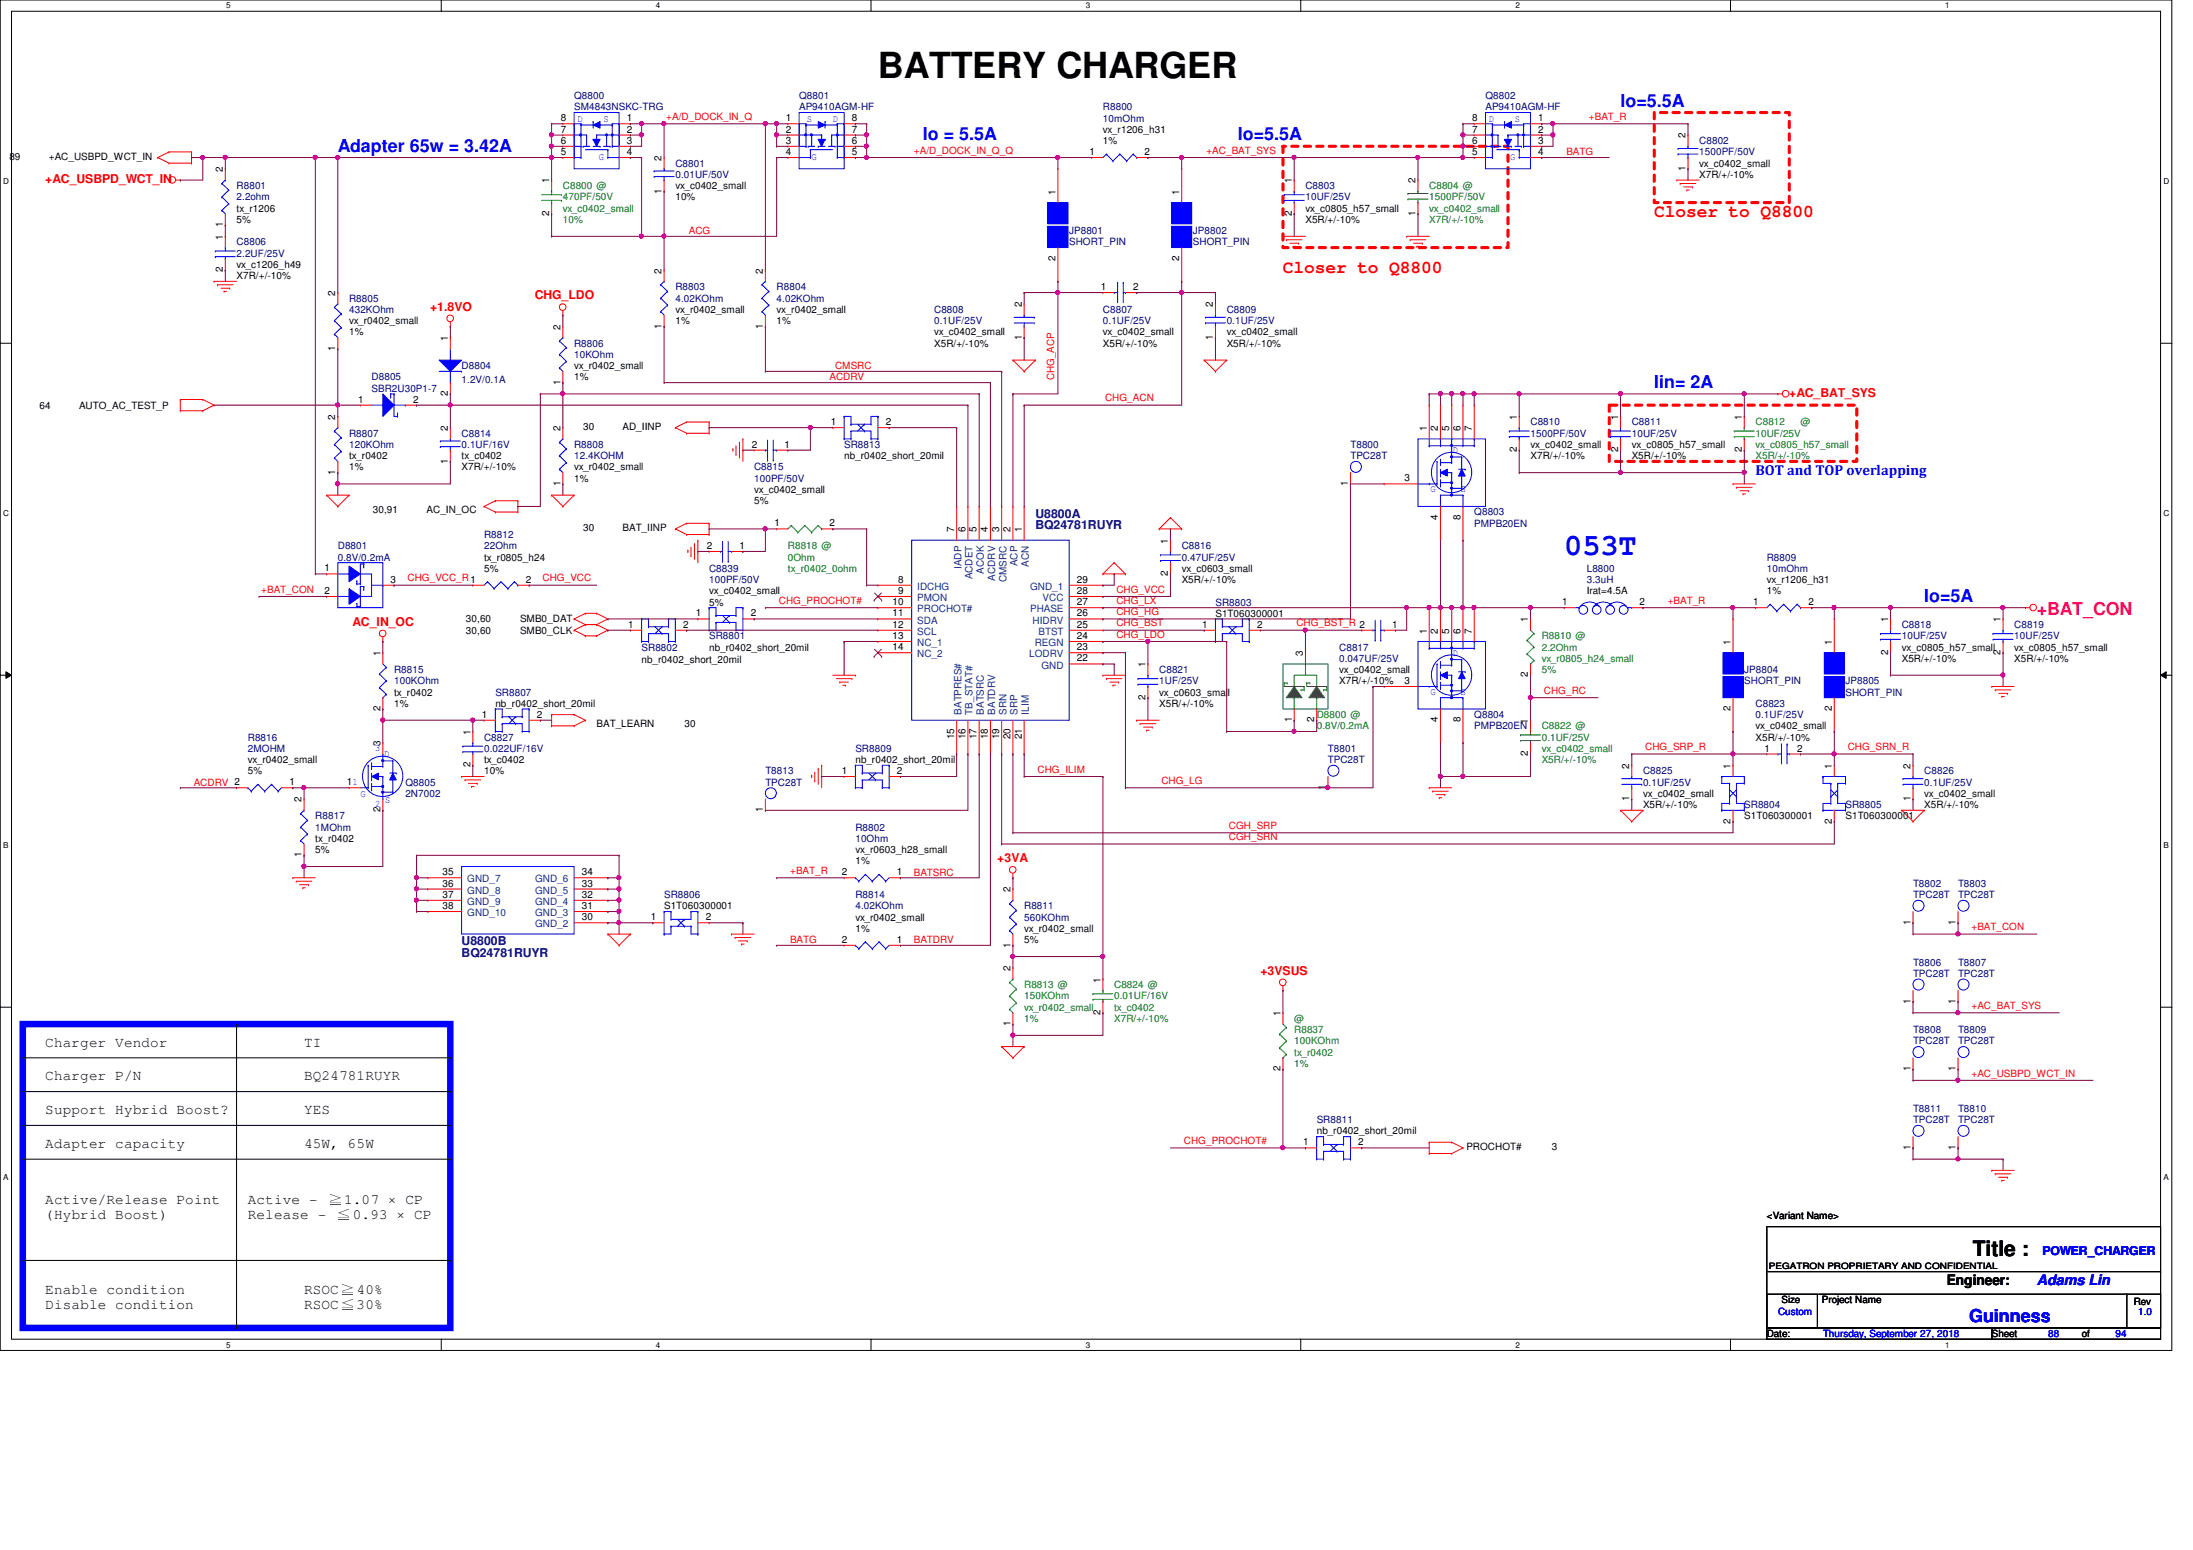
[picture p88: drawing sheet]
<svg xmlns="http://www.w3.org/2000/svg" width="297mm" height="210mm" viewBox="0 0 297 210" stroke-linecap="round" stroke-linejoin="round" font-family="sans-serif">
<defs><g id="words">
<text font-size="4.9" x="118.9" y="10.6">BATTERY CHARGER</text>
<text font-size="4.1" fill="#00f" x="211.9" y="75.1">053T</text>
<text font-size="2.9" x="267.2" y="170.1">Title :</text>
<g font-size="2.4" fill="#00f">
<text x="219.5" y="14.4">Io=5.5A</text>
<text x="45.8" y="20.5">Adapter 65w = 3.42A</text>
<text x="125" y="19">Io = 5.5A</text>
<text x="167.7" y="19">Io=5.5A</text>
<text x="224.1" y="52.5">Iin= 2A</text>
<text x="260.6" y="81.5">Io=5A</text>
<text x="266.7" y="179">Guinness</text>
</g>
<g font-size="2.4" fill="#f00">
<text x="224.1" y="29.4">Closer to Q8800</text>
<text x="173.8" y="37">Closer to Q8800</text>
</g>
<text font-size="2.4" fill="#ff0080" x="275.9" y="83.3">+BAT_CON</text>
<g font-size="1.9" fill="#00f">
<text x="237.8" y="64.3">BOT and TOP overlapping</text>
<text x="275.9" y="174">Adams Lin</text>
</g>
<g font-size="1.9">
<text x="6.1" y="141.7">Charger Vendor</text>
<text x="41.2" y="141.7">TI</text>
<text x="6.1" y="146.3">Charger P/N</text>
<text x="41.2" y="146.3">BQ24781RUYR</text>
<text x="6.1" y="150.9">Support Hybrid Boost?</text>
<text x="6.1" y="155.4">Adapter capacity</text>
<text x="41.2" y="150.9">YES</text>
<text x="41.2" y="155.4">45W, 65W</text>
<text x="6.1" y="163.1">Active/Release Point</text>
<text x="6.1" y="165">(Hybrid Boost)</text>
<text x="33.6" y="163.1">Active - ≧1.07 × CP</text>
<text x="33.6" y="165">Release - ≦0.93 × CP</text>
<text x="6.1" y="175.3">Enable condition</text>
<text x="6.1" y="177.2">Disable condition</text>
<text x="41.2" y="177.2">RSOC≦30%</text>
<text x="41.2" y="175.3">RSOC≧40%</text>
<text x="263.7" y="174">Engineer:</text>
</g>
<g font-size="1.7" fill="#f00">
<text x="6.1" y="24.8">+AC_USBPD_WCT_IN</text>
<text x="72.4" y="40.6">CHG_LDO</text>
<text x="58.2" y="42.1">+1.8VO</text>
<text x="242.4" y="53.8">+AC_BAT_SYS</text>
<text x="47.7" y="84.8">AC_IN_OC</text>
<text x="135.1" y="116.8">+3VA</text>
<text x="170.7" y="132">+3VSUS</text>
</g>
<g font-size="1.7" fill="#000080">
<text x="140.2" y="70.1">U8800A</text>
<text x="140.2" y="71.6">BQ24781RUYR</text>
<text x="62.5" y="128">U8800B</text>
<text x="62.5" y="129.5">BQ24781RUYR</text>
</g>
<text font-size="1.7" fill="#00f" x="276.6" y="169.9">POWER_CHARGER</text>
<g font-size="1.4">
<text x="75.9" y="17.9">7</text>
<text x="75.9" y="16.4">8</text>
<text x="84.9" y="16.4">1</text>
<text x="84.9" y="17.9">2</text>
<text x="106.4" y="16.4">1</text>
<text x="106.4" y="17.9">2</text>
<text x="115.4" y="17.9">7</text>
<text x="115.4" y="16.4">8</text>
<text x="149.4" y="18">vx_r1206_h31</text>
<text x="199.4" y="17.9">7</text>
<text x="199.4" y="16.4">8</text>
<text x="208.4" y="16.4">1</text>
<text x="208.4" y="17.9">2</text>
<text x="1.3" y="21.6">89</text>
<text x="6.6" y="21.6">+AC_USBPD_WCT_IN</text>
<text x="30.2" y="23.3" transform="rotate(-90 30.2 23.3)">2</text>
<text x="75.9" y="21">5</text>
<text x="75.9" y="19.5">6</text>
<text x="84.9" y="19.5">3</text>
<text x="84.9" y="21">4</text>
<text x="89.6" y="21.8" transform="rotate(-90 89.6 21.8)">2</text>
<text x="106.4" y="19.5">3</text>
<text x="106.4" y="21">4</text>
<text x="115.4" y="21">5</text>
<text x="115.4" y="19.5">6</text>
<text x="147.6" y="21">1</text>
<text x="149.4" y="19.5">1%</text>
<text x="155" y="21">2</text>
<text x="199.4" y="21">5</text>
<text x="199.4" y="19.5">6</text>
<text x="208.4" y="19.5">3</text>
<text x="208.4" y="21">4</text>
<text x="228.3" y="23.2" transform="rotate(-90 228.3 23.2)">1</text>
<text x="228.3" y="18.8" transform="rotate(-90 228.3 18.8)">2</text>
<text x="230.2" y="22.6">vx_c0402_small</text>
<text x="32" y="28.7">tx_r1206</text>
<text x="74.4" y="29.3" transform="rotate(-90 74.4 29.3)">2</text>
<text x="74.4" y="24.8" transform="rotate(-90 74.4 24.8)">1</text>
<text x="89.6" y="26.2" transform="rotate(-90 89.6 26.2)">1</text>
<text x="91.5" y="27.1">10%</text>
<text x="91.5" y="25.6">vx_c0402_small</text>
<text x="143" y="26.4" transform="rotate(-90 143 26.4)">1</text>
<text x="159.7" y="26.4" transform="rotate(-90 159.7 26.4)">1</text>
<text x="175" y="29.3" transform="rotate(-90 175 29.3)">2</text>
<text x="175" y="24.8" transform="rotate(-90 175 24.8)">1</text>
<text x="176.8" y="28.7">vx_c0805_h57_small</text>
<text x="191.7" y="29.3" transform="rotate(-90 191.7 29.3)">1</text>
<text x="191.7" y="24.8" transform="rotate(-90 191.7 24.8)">2</text>
<text x="230.2" y="24.1">X7R/+/-10%</text>
<text x="30.2" y="32.5" transform="rotate(-90 30.2 32.5)">1</text>
<text x="30.2" y="30.8" transform="rotate(-90 30.2 30.8)">1</text>
<text x="32" y="30.2">5%</text>
<text x="143" y="35.3" transform="rotate(-90 143 35.3)">2</text>
<text x="159.7" y="35.3" transform="rotate(-90 159.7 35.3)">2</text>
<text x="176.8" y="30.2">X5R/+/-10%</text>
<text x="30.2" y="36.9" transform="rotate(-90 30.2 36.9)">2</text>
<text x="32" y="37.8">X7R/+/-10%</text>
<text x="32" y="36.3">vx_c1206_h49</text>
<text x="45.4" y="40.1" transform="rotate(-90 45.4 40.1)">2</text>
<text x="89.6" y="37" transform="rotate(-90 89.6 37)">2</text>
<text x="103.3" y="37" transform="rotate(-90 103.3 37)">2</text>
<text x="138.4" y="41.6" transform="rotate(-90 138.4 41.6)">2</text>
<text x="149.1" y="39.3">1</text>
<text x="153.5" y="39.3">2</text>
<text x="164.3" y="41.6" transform="rotate(-90 164.3 41.6)">2</text>
<text x="45.4" y="47.5" transform="rotate(-90 45.4 47.5)">1</text>
<text x="47.3" y="45.4">1%</text>
<text x="47.3" y="43.9">vx_r0402_small</text>
<text x="60.7" y="46.2" transform="rotate(-90 60.7 46.2)">1</text>
<text x="75.9" y="44.7" transform="rotate(-90 75.9 44.7)">2</text>
<text x="89.6" y="44.5" transform="rotate(-90 89.6 44.5)">1</text>
<text x="91.5" y="43.9">1%</text>
<text x="91.5" y="42.4">vx_r0402_small</text>
<text x="103.3" y="44.5" transform="rotate(-90 103.3 44.5)">1</text>
<text x="105.2" y="43.9">1%</text>
<text x="105.2" y="42.4">vx_r0402_small</text>
<text x="126.5" y="46.9">X5R/+/-10%</text>
<text x="126.5" y="45.4">vx_c0402_small</text>
<text x="138.4" y="46" transform="rotate(-90 138.4 46)">1</text>
<text x="149.4" y="46.9">X5R/+/-10%</text>
<text x="149.4" y="45.4">vx_c0402_small</text>
<text x="164.3" y="46" transform="rotate(-90 164.3 46)">1</text>
<text x="166.2" y="46.9">X5R/+/-10%</text>
<text x="166.2" y="45.4">vx_c0402_small</text>
<text x="60.7" y="53.6" transform="rotate(-90 60.7 53.6)">2</text>
<text x="75.9" y="52.1" transform="rotate(-90 75.9 52.1)">1</text>
<text x="77.8" y="51.5">1%</text>
<text x="77.8" y="50">vx_r0402_small</text>
<text x="5.4" y="55.3">64</text>
<text x="10.7" y="55.3">AUTO_AC_TEST_P</text>
<text x="45.4" y="56.9" transform="rotate(-90 45.4 56.9)">2</text>
<text x="48.5" y="54.5">1</text>
<text x="56" y="54.5">2</text>
<text x="60.7" y="58.4" transform="rotate(-90 60.7 58.4)">2</text>
<text x="75.9" y="58.4" transform="rotate(-90 75.9 58.4)">2</text>
<text x="79" y="58.2">30</text>
<text x="84.3" y="58.2">AD_IINP</text>
<text x="112.5" y="57.6">1</text>
<text x="120" y="57.6">2</text>
<text x="193.2" y="58.4" transform="rotate(-90 193.2 58.4)">1</text>
<text x="194.8" y="58.4" transform="rotate(-90 194.8 58.4)">2</text>
<text x="196.3" y="58.4" transform="rotate(-90 196.3 58.4)">5</text>
<text x="197.8" y="58.4" transform="rotate(-90 197.8 58.4)">6</text>
<text x="199.3" y="58.4" transform="rotate(-90 199.3 58.4)">7</text>
<text x="205.4" y="56.9" transform="rotate(-90 205.4 56.9)">1</text>
<text x="219.2" y="56.9" transform="rotate(-90 219.2 56.9)">1</text>
<text x="235.9" y="56.9" transform="rotate(-90 235.9 56.9)">1</text>
<text x="45.4" y="64.3" transform="rotate(-90 45.4 64.3)">1</text>
<text x="47.3" y="63.7">1%</text>
<text x="47.3" y="62.2">tx_r0402</text>
<text x="60.7" y="62.8" transform="rotate(-90 60.7 62.8)">1</text>
<text x="62.5" y="63.7">X7R/+/-10%</text>
<text x="62.5" y="62.2">tx_c0402</text>
<text x="75.9" y="65.8" transform="rotate(-90 75.9 65.8)">1</text>
<text x="77.8" y="65.2">1%</text>
<text x="77.8" y="63.7">vx_r0402_small</text>
<text x="101.9" y="60.6">2</text>
<text x="106.3" y="60.6">1</text>
<text x="114.3" y="62.2">nb_r0402_short_20mil</text>
<text x="182.6" y="65.8" transform="rotate(-90 182.6 65.8)">1</text>
<text x="190.2" y="65.2">3</text>
<text x="205.4" y="61.3" transform="rotate(-90 205.4 61.3)">2</text>
<text x="207.3" y="62.2">X7R/+/-10%</text>
<text x="207.3" y="60.7">vx_c0402_small</text>
<text x="219.2" y="61.3" transform="rotate(-90 219.2 61.3)">2</text>
<text x="221" y="62.2">X5R/+/-10%</text>
<text x="221" y="60.7">vx_c0805_h57_small</text>
<text x="235.9" y="61.3" transform="rotate(-90 235.9 61.3)">2</text>
<text x="50.5" y="69.5">30,91</text>
<text x="57.8" y="69.5">AC_IN_OC</text>
<text x="79" y="71.9">30</text>
<text x="84.3" y="71.9">BAT_IINP</text>
<text x="102.1" y="68.3">5%</text>
<text x="102.1" y="66.8">vx_c0402_small</text>
<text x="104.9" y="71.3">1</text>
<text x="112.3" y="71.3">2</text>
<text x="194.8" y="70.4" transform="rotate(-90 194.8 70.4)">4</text>
<text x="197.8" y="70.4" transform="rotate(-90 197.8 70.4)">8</text>
<text x="43.9" y="77.4">1</text>
<text x="65.6" y="75.9">tx_r0805_h24</text>
<text x="65.6" y="77.4">5%</text>
<text x="95.8" y="74.3">2</text>
<text x="100.2" y="74.3">1</text>
<text x="129.2" y="72.1" transform="rotate(-90 129.2 72.1)">7</text>
<text x="130.8" y="72.1" transform="rotate(-90 130.8 72.1)">6</text>
<text x="132.3" y="72.1" transform="rotate(-90 132.3 72.1)">5</text>
<text x="133.8" y="72.1" transform="rotate(-90 133.8 72.1)">4</text>
<text x="135.3" y="72.1" transform="rotate(-90 135.3 72.1)">3</text>
<text x="136.9" y="72.1" transform="rotate(-90 136.9 72.1)">2</text>
<text x="138.4" y="72.1" transform="rotate(-90 138.4 72.1)">1</text>
<text x="158.2" y="73.6" transform="rotate(-90 158.2 73.6)">1</text>
<text x="160.1" y="77.4">vx_c0603_small</text>
<text x="43.9" y="80.4">2</text>
<text x="52.9" y="78.9">3</text>
<text x="71.2" y="78.9">2</text>
<text x="94.2" y="83.5">1</text>
<text x="96.1" y="82">5%</text>
<text x="96.1" y="80.5">vx_c0402_small</text>
<text x="101.7" y="83.5">2</text>
<text x="120.9" y="82">10</text>
<text x="120.9" y="83.5">11</text>
<text x="121.7" y="78.9">8</text>
<text x="121.7" y="80.4">9</text>
<text x="145.9" y="78.9">29</text>
<text x="145.9" y="80.4">28</text>
<text x="145.9" y="82">27</text>
<text x="145.9" y="83.5">26</text>
<text x="158.2" y="78" transform="rotate(-90 158.2 78)">2</text>
<text x="160.1" y="79">X5R/+/-10%</text>
<text x="164.6" y="83.5">S1T060300001</text>
<text x="211.6" y="82">1</text>
<text x="214.9" y="80.5">Irat=4.5A</text>
<text x="222.1" y="82">2</text>
<text x="237.5" y="82">1</text>
<text x="239.3" y="80.5">1%</text>
<text x="239.3" y="79">vx_r1206_h31</text>
<text x="244.9" y="82">2</text>
<text x="51.5" y="88.9" transform="rotate(-90 51.5 88.9)">1</text>
<text x="63.1" y="84.3">30,60</text>
<text x="63.1" y="85.8">30,60</text>
<text x="70.4" y="84.3">SMB0_DAT</text>
<text x="70.4" y="85.8">SMB0_CLK</text>
<text x="85.1" y="85">1</text>
<text x="86.9" y="89.8">nb_r0402_short_20mil</text>
<text x="92.5" y="85">2</text>
<text x="96.1" y="88.1">nb_r0402_short_20mil</text>
<text x="120.9" y="85">12</text>
<text x="120.9" y="86.5">13</text>
<text x="120.9" y="88.1">14</text>
<text x="145.9" y="85">25</text>
<text x="145.9" y="86.5">24</text>
<text x="145.9" y="88.1">23</text>
<text x="145.9" y="89.6">22</text>
<text x="162.8" y="85">1</text>
<text x="170.3" y="85">2</text>
<text x="176.5" y="88.9" transform="rotate(-90 176.5 88.9)">3</text>
<text x="188.5" y="85">1</text>
<text x="193.2" y="85.8" transform="rotate(-90 193.2 85.8)">1</text>
<text x="194.8" y="85.8" transform="rotate(-90 194.8 85.8)">2</text>
<text x="196.3" y="85.8" transform="rotate(-90 196.3 85.8)">5</text>
<text x="197.8" y="85.8" transform="rotate(-90 197.8 85.8)">6</text>
<text x="199.3" y="85.8" transform="rotate(-90 199.3 85.8)">7</text>
<text x="207" y="84.3" transform="rotate(-90 207 84.3)">1</text>
<text x="234.4" y="87.3" transform="rotate(-90 234.4 87.3)">1</text>
<text x="248.1" y="87.3" transform="rotate(-90 248.1 87.3)">1</text>
<text x="255.7" y="88.7" transform="rotate(-90 255.7 88.7)">2</text>
<text x="255.7" y="84.3" transform="rotate(-90 255.7 84.3)">1</text>
<text x="257.6" y="89.6">X5R/+/-10%</text>
<text x="257.6" y="88.1">vx_c0805_h57_small</text>
<text x="271" y="88.7" transform="rotate(-90 271 88.7)">2</text>
<text x="271" y="84.3" transform="rotate(-90 271 84.3)">1</text>
<text x="272.8" y="89.6">X5R/+/-10%</text>
<text x="272.8" y="88.1">vx_c0805_h57_small</text>
<text x="53.4" y="95.7">1%</text>
<text x="53.4" y="94.2">tx_r0402</text>
<text x="67.1" y="95.7">nb_r0402_short_20mil</text>
<text x="155.1" y="94.8" transform="rotate(-90 155.1 94.8)">2</text>
<text x="155.1" y="90.4" transform="rotate(-90 155.1 90.4)">1</text>
<text x="157" y="95.7">X5R/+/-10%</text>
<text x="157" y="94.2">vx_c0603_small</text>
<text x="181.4" y="92.7">X7R/+/-10%</text>
<text x="181.4" y="91.1">vx_c0402_small</text>
<text x="190.2" y="92.6">3</text>
<text x="207" y="91.7" transform="rotate(-90 207 91.7)">2</text>
<text x="51.5" y="101" transform="rotate(-90 51.5 101)">3</text>
<text x="51.5" y="96.3" transform="rotate(-90 51.5 96.3)">2</text>
<text x="63.7" y="99.5" transform="rotate(-90 63.7 99.5)">1</text>
<text x="65.3" y="97.2">1</text>
<text x="72.7" y="97.2">2</text>
<text x="80.8" y="98.5">BAT_LEARN</text>
<text x="92.7" y="98.5">30</text>
<text x="129.2" y="100.1" transform="rotate(-90 129.2 100.1)">15</text>
<text x="130.8" y="100.1" transform="rotate(-90 130.8 100.1)">16</text>
<text x="132.3" y="100.1" transform="rotate(-90 132.3 100.1)">17</text>
<text x="133.8" y="100.1" transform="rotate(-90 133.8 100.1)">18</text>
<text x="135.3" y="100.1" transform="rotate(-90 135.3 100.1)">19</text>
<text x="136.9" y="100.1" transform="rotate(-90 136.9 100.1)">20</text>
<text x="138.4" y="100.1" transform="rotate(-90 138.4 100.1)">21</text>
<text x="175" y="97.8" transform="rotate(-90 175 97.8)">1</text>
<text x="178" y="97.8" transform="rotate(-90 178 97.8)">2</text>
<text x="194.8" y="97.8" transform="rotate(-90 194.8 97.8)">4</text>
<text x="197.8" y="97.8" transform="rotate(-90 197.8 97.8)">8</text>
<text x="207" y="98" transform="rotate(-90 207 98)">1</text>
<text x="234.4" y="96.3" transform="rotate(-90 234.4 96.3)">2</text>
<text x="237.8" y="100.3">X5R/+/-10%</text>
<text x="237.8" y="98.8">vx_c0402_small</text>
<text x="239" y="101.8">1</text>
<text x="243.4" y="101.8">2</text>
<text x="248.1" y="96.3" transform="rotate(-90 248.1 96.3)">2</text>
<text x="33.6" y="104.9">5%</text>
<text x="33.6" y="103.3">vx_r0402_small</text>
<text x="39.2" y="106.3">1</text>
<text x="47" y="106.3">11</text>
<text x="63.7" y="103.9" transform="rotate(-90 63.7 103.9)">2</text>
<text x="65.6" y="104.9">10%</text>
<text x="65.6" y="103.3">tx_c0402</text>
<text x="114" y="104.8">1</text>
<text x="115.9" y="103.3">nb_r0402_short_20mil</text>
<text x="121.5" y="104.8">2</text>
<text x="179.5" y="107" transform="rotate(-90 179.5 107)">1</text>
<text x="207" y="102.4" transform="rotate(-90 207 102.4)">2</text>
<text x="220.7" y="104.1" transform="rotate(-90 220.7 104.1)">2</text>
<text x="222.5" y="107.9">vx_c0402_small</text>
<text x="234.4" y="104.1" transform="rotate(-90 234.4 104.1)">1</text>
<text x="248.1" y="104.1" transform="rotate(-90 248.1 104.1)">1</text>
<text x="258.8" y="104.1" transform="rotate(-90 258.8 104.1)">2</text>
<text x="260.6" y="107.9">vx_c0402_small</text>
<text x="40.8" y="108.7" transform="rotate(-90 40.8 108.7)">2</text>
<text x="51.5" y="110" transform="rotate(-90 51.5 110)">2</text>
<text x="103.3" y="110" transform="rotate(-90 103.3 110)">1</text>
<text x="220.7" y="108.5" transform="rotate(-90 220.7 108.5)">1</text>
<text x="222.5" y="109.4">X5R/+/-10%</text>
<text x="234.4" y="111.5" transform="rotate(-90 234.4 111.5)">2</text>
<text x="236.3" y="111">S1T060300001</text>
<text x="248.1" y="111.5" transform="rotate(-90 248.1 111.5)">2</text>
<text x="250" y="111">S1T060300001</text>
<text x="258.8" y="108.5" transform="rotate(-90 258.8 108.5)">1</text>
<text x="260.6" y="109.4">X5R/+/-10%</text>
<text x="40.8" y="116.1" transform="rotate(-90 40.8 116.1)">1</text>
<text x="42.7" y="115.5">5%</text>
<text x="42.7" y="114">tx_r0402</text>
<text x="59.9" y="118.5">35</text>
<text x="78.8" y="118.5">34</text>
<text x="114" y="118.5">2</text>
<text x="115.9" y="117.1">1%</text>
<text x="115.9" y="115.5">vx_r0603_h28_small</text>
<text x="121.5" y="118.5">1</text>
<text x="59.9" y="120.1">36</text>
<text x="59.9" y="121.6">37</text>
<text x="59.9" y="123.1">38</text>
<text x="78.8" y="124.6">30</text>
<text x="78.8" y="123.1">31</text>
<text x="78.8" y="121.6">32</text>
<text x="78.8" y="120.1">33</text>
<text x="88.1" y="124.6">1</text>
<text x="90" y="123.1">S1T060300001</text>
<text x="95.6" y="124.6">2</text>
<text x="115.9" y="124.7">vx_r0402_small</text>
<text x="136.9" y="120.9" transform="rotate(-90 136.9 120.9)">2</text>
<text x="258.8" y="125.3" transform="rotate(-90 258.8 125.3)">1</text>
<text x="264.9" y="125.3" transform="rotate(-90 264.9 125.3)">1</text>
<text x="114" y="127.7">2</text>
<text x="115.9" y="126.2">1%</text>
<text x="121.5" y="127.7">1</text>
<text x="136.9" y="131.5" transform="rotate(-90 136.9 131.5)">2</text>
<text x="136.9" y="128.3" transform="rotate(-90 136.9 128.3)">1</text>
<text x="138.7" y="127.7">5%</text>
<text x="138.7" y="126.2">vx_r0402_small</text>
<text x="149.1" y="137.5" transform="rotate(-90 149.1 137.5)">2</text>
<text x="149.1" y="133.1" transform="rotate(-90 149.1 133.1)">1</text>
<text x="173.4" y="137.6" transform="rotate(-90 173.4 137.6)">1</text>
<text x="258.8" y="135.9" transform="rotate(-90 258.8 135.9)">1</text>
<text x="264.9" y="135.9" transform="rotate(-90 264.9 135.9)">1</text>
<text x="136.9" y="139" transform="rotate(-90 136.9 139)">1</text>
<text x="173.4" y="145.1" transform="rotate(-90 173.4 145.1)">2</text>
<text x="258.8" y="145.1" transform="rotate(-90 258.8 145.1)">1</text>
<text x="264.9" y="145.1" transform="rotate(-90 264.9 145.1)">1</text>
<text x="176.5" y="155.1">1</text>
<text x="178.3" y="153.6">nb_r0402_short_20mil</text>
<text x="184" y="155.1">2</text>
<text x="198.6" y="155.7">PROCHOT#</text>
<text x="210.2" y="155.7">3</text>
<text x="258.8" y="155.7" transform="rotate(-90 258.8 155.7)">1</text>
<text x="264.9" y="155.7" transform="rotate(-90 264.9 155.7)">1</text>
<text x="239.3" y="165.1">&lt;Variant Name&gt;</text>
<text x="241.3" y="176.5">Size</text>
<text x="246.8" y="176.5">Project Name</text>
<text x="289" y="176.7">Rev</text>
<text x="239.3" y="181.1">Date:</text>
<text x="269.8" y="181.1">Sheet</text>
<text x="282" y="181.1">of</text>
</g>
<g font-size="1.4" fill="#000080">
<text x="77.8" y="13.4">Q8800</text>
<text x="77.8" y="14.9">SM4843NSKC-TRG</text>
<text x="108.2" y="13.4">Q8801</text>
<text x="108.2" y="14.9">AP9410AGM-HF</text>
<text x="149.4" y="14.9">R8800</text>
<text x="149.4" y="16.5">10mOhm</text>
<text x="201.2" y="13.4">Q8802</text>
<text x="201.2" y="14.9">AP9410AGM-HF</text>
<text x="91.5" y="22.6">C8801</text>
<text x="230.2" y="19.5">C8802</text>
<text x="230.2" y="21">1500PF/50V</text>
<text x="32" y="25.6">R8801</text>
<text x="32" y="27.1">2.2ohm</text>
<text x="91.5" y="24.1">0.01UF/50V</text>
<text x="176.8" y="25.6">C8803</text>
<text x="176.8" y="27.1">10UF/25V</text>
<text x="32" y="33.2">C8806</text>
<text x="32" y="34.8">2.2UF/25V</text>
<text x="144.8" y="31.7">JP8801</text>
<text x="144.8" y="33.2">SHORT_PIN</text>
<text x="161.6" y="31.7">JP8802</text>
<text x="161.6" y="33.2">SHORT_PIN</text>
<text x="47.3" y="40.9">R8805</text>
<text x="91.5" y="39.3">R8803</text>
<text x="91.5" y="40.9">4.02KOhm</text>
<text x="105.2" y="39.3">R8804</text>
<text x="105.2" y="40.9">4.02KOhm</text>
<text x="47.3" y="42.4">432KOhm</text>
<text x="77.8" y="46.9">R8806</text>
<text x="126.5" y="42.4">C8808</text>
<text x="126.5" y="43.9">0.1UF/25V</text>
<text x="149.4" y="42.4">C8807</text>
<text x="149.4" y="43.9">0.1UF/25V</text>
<text x="166.2" y="42.4">C8809</text>
<text x="166.2" y="43.9">0.1UF/25V</text>
<text x="50.3" y="51.5">D8805</text>
<text x="50.3" y="53">SBR2U30P1-7</text>
<text x="62.5" y="50">D8804</text>
<text x="62.5" y="51.8">1.2V/0.1A</text>
<text x="77.8" y="48.5">10KOhm</text>
<text x="47.3" y="59.1">R8807</text>
<text x="62.5" y="59.1">C8814</text>
<text x="207.3" y="57.6">C8810</text>
<text x="207.3" y="59.1">1500PF/50V</text>
<text x="221" y="57.6">C8811</text>
<text x="221" y="59.1">10UF/25V</text>
<text x="47.3" y="60.7">120KOhm</text>
<text x="62.5" y="60.7">0.1UF/16V</text>
<text x="77.8" y="60.7">R8808</text>
<text x="77.8" y="62.2">12.4KOHM</text>
<text x="102.1" y="63.7">C8815</text>
<text x="102.1" y="65.2">100PF/50V</text>
<text x="114.3" y="60.7">SR8813</text>
<text x="182.9" y="60.7">T8800</text>
<text x="182.9" y="62.2">TPC28T</text>
<text x="199.7" y="69.8">Q8803</text>
<text x="199.7" y="71.3">PMPB20EN</text>
<text x="45.8" y="74.4">D8801</text>
<text x="45.8" y="75.9">0.8V/0.2mA</text>
<text x="65.6" y="72.9">R8812</text>
<text x="65.6" y="74.4">22Ohm</text>
<text x="96.1" y="77.4">C8839</text>
<text x="160.1" y="74.4">C8816</text>
<text x="160.1" y="75.9">0.47UF/25V</text>
<text x="214.9" y="77.4">L8800</text>
<text x="239.3" y="75.9">R8809</text>
<text x="239.3" y="77.4">10mOhm</text>
<text x="96.1" y="79">100PF/50V</text>
<text x="164.6" y="82">SR8803</text>
<text x="214.9" y="79">3.3uH</text>
<text x="86.9" y="88.1">SR8802</text>
<text x="96.1" y="86.6">SR8801</text>
<text x="181.4" y="88.1">C8817</text>
<text x="181.4" y="89.6">0.047UF/25V</text>
<text x="257.6" y="85">C8818</text>
<text x="257.6" y="86.6">10UF/25V</text>
<text x="272.8" y="85">C8819</text>
<text x="272.8" y="86.6">10UF/25V</text>
<text x="53.4" y="91.1">R8815</text>
<text x="53.4" y="92.7">100KOhm</text>
<text x="67.1" y="94.2">SR8807</text>
<text x="157" y="91.1">C8821</text>
<text x="157" y="92.7">1UF/25V</text>
<text x="236.3" y="91.1">JP8804</text>
<text x="236.3" y="92.7">SHORT_PIN</text>
<text x="237.8" y="95.7">C8823</text>
<text x="250" y="92.7">JP8805</text>
<text x="250" y="94.2">SHORT_PIN</text>
<text x="33.6" y="100.3">R8816</text>
<text x="33.6" y="101.8">2MOHM</text>
<text x="65.6" y="100.3">C8827</text>
<text x="65.6" y="101.8">0.022UF/16V</text>
<text x="115.9" y="101.8">SR8809</text>
<text x="179.9" y="101.8">T8801</text>
<text x="199.7" y="97.2">Q8804</text>
<text x="199.7" y="98.8">PMPB20EN</text>
<text x="237.8" y="97.2">0.1UF/25V</text>
<text x="54.9" y="106.4">Q8805</text>
<text x="54.9" y="107.9">2N7002</text>
<text x="103.7" y="104.9">T8813</text>
<text x="103.7" y="106.4">TPC28T</text>
<text x="179.9" y="103.3">TPC28T</text>
<text x="222.5" y="104.9">C8825</text>
<text x="222.5" y="106.4">0.1UF/25V</text>
<text x="260.6" y="104.9">C8826</text>
<text x="260.6" y="106.4">0.1UF/25V</text>
<text x="42.7" y="111">R8817</text>
<text x="42.7" y="112.5">1MOhm</text>
<text x="115.9" y="112.5">R8802</text>
<text x="236.3" y="109.4">SR8804</text>
<text x="250" y="109.4">SR8805</text>
<text x="115.9" y="114">10Ohm</text>
<text x="90" y="121.6">SR8806</text>
<text x="115.9" y="121.6">R8814</text>
<text x="115.9" y="123.1">4.02KOhm</text>
<text x="138.7" y="123.1">R8811</text>
<text x="138.7" y="124.7">560KOhm</text>
<text x="259.1" y="120.1">T8802</text>
<text x="259.1" y="121.6">TPC28T</text>
<text x="265.2" y="120.1">T8803</text>
<text x="265.2" y="121.6">TPC28T</text>
<text x="259.1" y="130.8">T8806</text>
<text x="265.2" y="130.8">T8807</text>
<text x="259.1" y="132.3">TPC28T</text>
<text x="265.2" y="132.3">TPC28T</text>
<text x="259.1" y="139.9">T8808</text>
<text x="259.1" y="141.4">TPC28T</text>
<text x="265.2" y="139.9">T8809</text>
<text x="265.2" y="141.4">TPC28T</text>
<text x="178.3" y="152.1">SR8811</text>
<text x="259.1" y="150.6">T8811</text>
<text x="259.1" y="152.1">TPC28T</text>
<text x="265.2" y="150.6">T8810</text>
<text x="265.2" y="152.1">TPC28T</text>
</g>
<g font-size="1.4" fill="#00f">
<text x="78.2" y="16.6">D</text>
<text x="81.7" y="16.6">S</text>
<text x="109.3" y="16.6">S</text>
<text x="112.8" y="16.6">D</text>
<text x="201.7" y="16.6">D</text>
<text x="205.2" y="16.6">S</text>
<text x="81.1" y="21.7">G</text>
<text x="109.9" y="21.7">G</text>
<text x="204.6" y="21.7">G</text>
<text x="196.8" y="61.3">D</text>
<text x="193.8" y="66.7">G</text>
<text x="197.9" y="66.7">S</text>
<text x="196.8" y="88.8">D</text>
<text x="193.8" y="94.1">G</text>
<text x="197.9" y="94.1">S</text>
<text x="50.8" y="101.7">3</text>
<text x="48.8" y="108">G</text>
<text x="52" y="102.5">D</text>
<text x="50.8" y="109.3">2</text>
<text x="52.2" y="108.8">S</text>
<text x="240.8" y="178">Custom</text>
<text x="289.6" y="178">1.0</text>
<text x="246.9" y="181.1">Thursday, September 27, 2018</text>
<text x="277.4" y="181.1">88</text>
<text x="286.6" y="181.1">94</text>
</g>
<g font-size="1.4" fill="#f00">
<text x="90.3" y="16.3">+A/D_DOCK_IN_Q</text>
<text x="215.2" y="16.3">+BAT_R</text>
<text x="123.8" y="20.8">+A/D_DOCK_IN_Q_Q</text>
<text x="163.4" y="20.8">+AC_BAT_SYS</text>
<text x="212.2" y="21">BATG</text>
<text x="93.3" y="31.7">ACG</text>
<text x="112.3" y="51.5">ACDRV</text>
<text x="113.1" y="50">CMSRC</text>
<text x="142.8" y="51.5" transform="rotate(-90 142.8 51.5)">CHG_ACP</text>
<text x="149.7" y="54.4">CHG_ACN</text>
<text x="35.4" y="80.3">+BAT_CON</text>
<text x="55.2" y="78.7">CHG_VCC_R1</text>
<text x="73.5" y="78.7">CHG_VCC</text>
<text x="105.5" y="81.8">CHG_PROCHOT#</text>
<text x="151.2" y="83.3">CHG_HG</text>
<text x="151.2" y="80.3">CHG_VCC</text>
<text x="151.2" y="81.8">CHG_LX</text>
<text x="225.9" y="81.8">+BAT_R</text>
<text x="151.2" y="84.8">CHG_BST</text>
<text x="151.2" y="86.4">CHG_LDO</text>
<text x="175.6" y="84.8">CHG_BST_R 2</text>
<text x="209.1" y="94">CHG_RC</text>
<text x="222.8" y="101.6">CHG_SRP_R</text>
<text x="250.3" y="101.6">CHG_SRN_R</text>
<text x="26.2" y="106.4">ACDRV 2</text>
<text x="140.5" y="104.6">CHG_ILIM</text>
<text x="157.3" y="106.2">CHG_LG</text>
<text x="166.5" y="113.8">CGH_SRN</text>
<text x="166.5" y="112.3">CGH_SRP</text>
<text x="107" y="118.4">+BAT_R</text>
<text x="123.8" y="118.6">BATSRC</text>
<text x="267" y="126">+BAT_CON</text>
<text x="107" y="127.7">BATG</text>
<text x="123.8" y="127.7">BATDRV</text>
<text x="267" y="136.7">+AC_BAT_SYS</text>
<text x="267" y="145.8">+AC_USBPD_WCT_IN</text>
<text x="160.4" y="154.9">CHG_PROCHOT#</text>
</g>
<g font-size="1.4" fill="#008000">
<text x="76.2" y="25.6">C8800 @</text>
<text x="76.2" y="27.1">470PF/50V</text>
<text x="76.2" y="28.7">vx_c0402_small</text>
<text x="193.6" y="25.6">C8804 @</text>
<text x="193.6" y="27.1">1500PF/50V</text>
<text x="193.6" y="28.7">vx_c0402_small</text>
<text x="76.2" y="30.2">10%</text>
<text x="193.6" y="30.2">X7R/+/-10%</text>
<text x="237.8" y="57.6">C8812</text>
<text x="237.8" y="59.1">10UF/25V</text>
<text x="243.9" y="57.6">@</text>
<text x="237.8" y="62.2">X5R/+/-10%</text>
<text x="237.8" y="60.7">vx_c0805_h57_small</text>
<text x="106.7" y="74.4">R8818 @</text>
<text x="106.7" y="75.9">0Ohm</text>
<text x="106.7" y="77.4">tx_r0402_0ohm</text>
<text x="208.8" y="86.6">R8810 @</text>
<text x="208.8" y="88.1">2.2Ohm</text>
<text x="208.8" y="89.6">vx_r0805_h24_small</text>
<text x="208.8" y="91.1">5%</text>
<text x="178.3" y="97.2">D8800 @</text>
<text x="178.3" y="98.8">0.8V/0.2mA</text>
<text x="208.8" y="98.8">C8822 @</text>
<text x="208.8" y="100.3">0.1UF/25V</text>
<text x="208.8" y="101.8">vx_c0402_small</text>
<text x="208.8" y="103.3">X5R/+/-10%</text>
<text x="138.7" y="133.8">R8813 @</text>
<text x="138.7" y="135.3">150KOhm</text>
<text x="138.7" y="136.9">vx_r0402_small</text>
<text x="150.9" y="133.8">C8824 @</text>
<text x="150.9" y="135.3">0.01UF/16V</text>
<text x="150.9" y="136.9">tx_c0402</text>
<text x="138.7" y="138.4">1%</text>
<text x="150.9" y="138.4">X7R/+/-10%</text>
<text x="175.3" y="139.9">R8837</text>
<text x="175.3" y="141.4">100KOhm</text>
<text x="175.3" y="143">tx_r0402</text>
<text x="175.3" y="138.4">@</text>
<text x="175.3" y="144.5">1%</text>
</g>
<g font-size="1.4" fill="#004080">
<text x="130.2" y="77" transform="rotate(-90 130.2 77)">IADP</text>
<text x="133.3" y="77.7" transform="rotate(-90 133.3 77.7)">ACOK</text>
<text x="137.8" y="76.7" transform="rotate(-90 137.8 76.7)">ACP</text>
<text x="139.4" y="76.8" transform="rotate(-90 139.4 76.8)">ACN</text>
<text x="124.2" y="79.9">IDCHG</text>
<text x="124.2" y="81.4">PMON</text>
<text x="124.2" y="82.9">PROCHOT#</text>
<text x="131.7" y="78.4" transform="rotate(-90 131.7 78.4)">ACDET</text>
<text x="134.8" y="78.6" transform="rotate(-90 134.8 78.6)">ACDRV</text>
<text x="136.3" y="78.8" transform="rotate(-90 136.3 78.8)">CMSRC</text>
<text x="139.5" y="79.9">GND_1</text>
<text x="139.5" y="82.9">PHASE</text>
<text x="141.2" y="81.4">VCC</text>
<text x="124.2" y="84.5">SDA</text>
<text x="124.2" y="86">SCL</text>
<text x="124.2" y="87.5">NC_1</text>
<text x="124.2" y="89">NC_2</text>
<text x="139.4" y="89">LODRV</text>
<text x="139.9" y="84.5">HIDRV</text>
<text x="140.2" y="87.5">REGN</text>
<text x="140.7" y="86">BTST</text>
<text x="141.1" y="90.6">GND</text>
<text x="130.2" y="96.8" transform="rotate(-90 130.2 96.8)">BATPRES#</text>
<text x="131.7" y="96.8" transform="rotate(-90 131.7 96.8)">TB_STAT#</text>
<text x="133.3" y="96.8" transform="rotate(-90 133.3 96.8)">BATSRC</text>
<text x="134.8" y="96.8" transform="rotate(-90 134.8 96.8)">BATDRV</text>
<text x="136.3" y="96.8" transform="rotate(-90 136.3 96.8)">SRN</text>
<text x="137.8" y="96.8" transform="rotate(-90 137.8 96.8)">SRP</text>
<text x="139.4" y="96.8" transform="rotate(-90 139.4 96.8)">ILIM</text>
<text x="63.3" y="119.5">GND_7</text>
<text x="72.5" y="119.5">GND_6</text>
<text x="63.3" y="121">GND_8</text>
<text x="63.3" y="122.6">GND_9</text>
<text x="63.3" y="124.1">GND_10</text>
<text x="72.5" y="125.6">GND_2</text>
<text x="72.5" y="124.1">GND_3</text>
<text x="72.5" y="122.6">GND_4</text>
<text x="72.5" y="121">GND_5</text>
</g>
<text font-size="1.2" x="239.6" y="171.8">PEGATRON PROPRIETARY AND CONFIDENTIAL</text>
<g font-size="1.1">
<text x="30.6" y="1.1">5</text>
<text x="88.9" y="1.1">4</text>
<text x="147.1" y="1.1">3</text>
<text x="205.3" y="1.1">2</text>
<text x="263.5" y="1.1">1</text>
<text x=".4" y="25">D</text>
<text x="293" y="25">D</text>
<text x=".4" y="69.9">C</text>
<text x="293" y="69.9">C</text>
<text x=".4" y="114.9">B</text>
<text x="293" y="114.9">B</text>
<text x=".4" y="159.9">A</text>
<text x="293" y="159.9">A</text>
<text x="30.6" y="182.5">5</text>
<text x="88.9" y="182.5">4</text>
<text x="147.1" y="182.5">3</text>
<text x="205.3" y="182.5">2</text>
<text x="263.5" y="182.5">1</text>
</g>
</g></defs>
<path d="M0 0h294.2v182.9h-294.2zM1.6 1.5h291v179.9h-291z" fill="none" stroke="#000" stroke-width=".14"/>
<g fill="#fff">
<path d="M30.6 .2h.6v1.2h-.6z"/>
<path d="M30.6 181.5h.6v1.2h-.6z"/>
</g>
<path d="M59.8 0v1.5M59.8 181.4v1.5" fill="none" stroke="#000" stroke-width=".14"/>
<g fill="#fff">
<path d="M88.9 .2h.5v1.2h-.5z"/>
<path d="M88.9 181.5h.5v1.2h-.5z"/>
</g>
<path d="M118 0v1.5M118 181.4v1.5" fill="none" stroke="#000" stroke-width=".14"/>
<g fill="#fff">
<path d="M147.1 .2h.6v1.2h-.6z"/>
<path d="M147.1 181.5h.6v1.2h-.6z"/>
</g>
<path d="M176.2 0v1.5M176.2 181.4v1.5" fill="none" stroke="#000" stroke-width=".14"/>
<g fill="#fff">
<path d="M205.3 .2h.6v1.2h-.6z"/>
<path d="M205.3 181.5h.6v1.2h-.6z"/>
</g>
<path d="M234.4 0v1.5M234.4 181.4v1.5" fill="none" stroke="#000" stroke-width=".14"/>
<g fill="#fff">
<path d="M263.5 .2h.6v1.2h-.6z"/>
<path d="M263.5 181.5h.6v1.2h-.6z"/>
<path d="M.4 24h.8v1.2h-.8z"/>
<path d="M293 24h.8v1.2h-.8z"/>
<path d="M.4 69h.8v1.1h-.8z"/>
<path d="M293 69h.8v1.1h-.8z"/>
</g>
<path d="M0 46.5h1.6M292.6 46.5h1.6" fill="none" stroke="#000" stroke-width=".14"/>
<g fill="#fff">
<path d="M.4 113.9h.7v1.2h-.7z"/>
<path d="M293 113.9h.7v1.2h-.7z"/>
</g>
<path d="M0 91.4h1.6M.8 91l.8 .4-.8 .5zM292.6 91.4l.8-.4v.9zM292.6 91.4h1.6" fill="none" stroke="#000" stroke-width=".14"/>
<path d="M.8 91l.8 .4-.8 .5zM292.6 91.4l.8-.4v.9z" fill="#000"/>
<g fill="#fff">
<path d="M.4 158.9h.7v1.2h-.7z"/>
<path d="M293 158.9h.7v1.2h-.7z"/>
</g>
<g fill="none" stroke="#000" stroke-width=".14">
<path d="M0 136.4h1.6M32 138.7v41.1M292.6 136.4h1.6M3.1 143.3h57.9M3.1 147.8h57.9M3.1 152.4h57.9M3.1 157h57.9M61 143.3h.1M61 147.8h.1M61 152.4h.1M61 157h.1M3.1 170.7h57.9"/>
<path d="M32 179.8h.1M61 170.7h.1M239.3 166.1h53.3v13.7h-53.3zM239.3 175.3h6.9v4.5h-6.9zM239.3 179.8h30.5v1.6h-30.5zM239.3 172.2h53.3M246.3 175.3h41.8M269.8 179.8h22.8v1.6h-22.8zM288.1 175.3h4.5v4.5h-4.5zM288.1 175.3h.1M292.6 172.2h.1"/>
</g>
<path d="M173.8 19.8h30.5v13.7h-30.5zM224.1 15.2h18.3v12.2h-18.3zM218 54.9h33.5v7.6h-33.5z" fill="none" stroke="#f00" stroke-width=".42" stroke-dasharray=".8 .8"/>
<path d="M3.1 138.7h57.9v41.1h-57.9z" fill="none" stroke="#00f" stroke-width=".89"/>
<g fill="none" stroke="#f00" stroke-width=".14">
<path d="M228.6 18.3h.1M228.6 18.3v1.5M21.4 21.3h.1M21.4 21.3l1.5 .8M22.9 22.1h.1M22.9 20.6h.1M22.9 22.1h3M22.9 20.6h3M22.9 20.6l-1.5 .7M23.8 24.4h.6M24.4 24.4h.1M25.9 22.1h.1"/>
<path d="M25.9 20.6h.1M25.9 20.6v1.5M29 38.1h.1M29 38.1h3M29.5 38.6h.1M29.5 38.6h2.1M29.9 39h1.2M30.3 39.5h.1M30.3 39.5h.4M31.1 39h.1M147.9 21.3h.1M147.9 21.3h1.5"/>
<path d="M154 21.3h1.5M155.5 21.3h.1M173.8 32h.1M173.8 32h3M174.2 32.5h.1M174.2 32.5h2.2M174.7 32.9h1.2M175.1 33.4h.1M175.1 33.4h.4M175.9 32.9h.1M190.5 32h.1M190.5 32h3.1"/>
<path d="M191 32.5h.1M191 32.5h2.1M191.5 32.9h1.2M191.9 33.4h.1M191.9 33.4h.3M192.7 32.9h.1M227.1 24.4h.1M227.1 24.4h3.1M227.6 24.8h.1M227.6 24.8h2.1M228 25.3h1.2M228.5 25.7h.1"/>
<path d="M228.5 25.7h.3M228.6 22.9h.1M228.6 21.3v1.6M229.2 25.3h.1M24.4 54.1h.1M24.4 55.6h.1M24.4 54.1h3.1M24.4 54.1v1.5M24.4 55.6h3.1M27.5 54.1h.1M27.5 55.6h.1M27.5 54.1l1.5 .8"/>
<path d="M29 54.9h.1M29 54.9l-1.5 .7M61 44.2h.1M61 43.6v.6M76.2 42.7h.1M76.2 42.1v.6M91.5 57.9h.1M91.5 57.9l1.5 .8M93 58.7h.1M93 57.1h.1M93 58.7h3.1M93 57.1h3.1"/>
<path d="M93 57.1l-1.5 .8M96.1 58.7h.1M96.1 57.1h.1M96.1 57.1v1.6M100.2 59.9h.1M100.2 59.9v2.1M100.6 59.4h.1M100.6 59.4v3.1M112.8 57.9h.1M112.8 57.9h1.5M118.9 57.9h1.5M120.4 57.9h.1"/>
<path d="M137.2 48.8h.1M137.2 48.8h3M137.2 48.8l1.5 1.5M138.7 50.3h.1M140.2 48.8h.1M140.2 48.8l-1.5 1.5M163.1 48.8h.1M163.1 48.8h3.1M163.1 48.8l1.5 1.5M164.6 50.3h.1M166.2 48.8h.1M166.2 48.8l-1.6 1.5"/>
<path d="M240.8 53.3h.1M240.8 53.3h.6M44.2 67.1h.1M44.2 67.1h3.1M44.2 67.1l1.6 1.5M45.8 68.6h.1M47.3 67.1h.1M47.3 67.1l-1.5 1.5M65.6 68.6h.1M65.6 68.6l1.5 .7M67.1 67.8h.1M67.1 69.3h.1"/>
<path d="M67.1 67.8l-1.5 .8M67.1 67.8h3M67.1 69.3h3M70.1 67.8h.1M70.1 69.3h.1M70.1 67.8v1.5M74.7 67.1h.1M74.7 67.1h3.1M74.7 67.1l1.5 1.5M76.2 68.6h.1M77.8 67.1h.1M77.8 67.1l-1.6 1.5"/>
<path d="M91.5 71.6h.1M91.5 71.6l1.5 .8M93 72.4h.1M93 70.9h.1M93 72.4h3.1M93 70.9h3.1M93 70.9l-1.5 .7M93.2 74.5h.1M93.2 74.5v.3M93.6 75.3h.1M93.6 74.1v1.2M94.1 73.6h.1"/>
<path d="M94.1 73.6v2.1M94.5 73.2h.1M94.5 73.2v3M96.1 72.4h.1M96.1 70.9h.1M96.1 70.9v1.5M99.3 60.8h.1M99.3 60.8v.3M99.7 61.6h.1M99.7 60.4v1.2M149.4 77.7h.1M149.4 77.7h3"/>
<path d="M150.9 76.2h.1M150.9 76.2l-1.5 1.5M150.9 76.2l1.5 1.5M152.4 77.7h.1M157 71.6h.1M157 71.6h3.1M158.5 70.1h.1M158.5 70.1l-1.5 1.5M158.5 70.1l1.6 1.5M160.1 71.6h.1M234.7 65.5h.1M234.7 65.5h3.1"/>
<path d="M235.2 66h.1M235.2 66h2.1M235.7 66.5h1.2M236.1 66.9h.1M236.1 66.9h.3M236.9 66.5h.1M51.9 86.9h.1M51.9 86.3v.6M74.7 96.8h.1M74.7 98.3h.1M74.7 96.8h3.1M74.7 96.8v1.5"/>
<path d="M74.7 98.3h3.1M77.8 83.8h.1M77.8 85.3h.1M77.8 96.8h.1M77.8 98.3h.1M77.8 83.8l1.5 .8M77.8 85.3l1.5 .8M77.8 96.8l1.5 .7M79.3 83.1h.1M79.3 84.6h.1M79.3 86.1h.1M79.3 97.5h.1"/>
<path d="M79.3 83.1l-1.5 .7M79.3 83.1h1.5M79.3 84.6h1.5M79.3 84.6l-1.5 .7M79.3 86.1h1.5M79.3 97.5l-1.5 .8M80.8 83.1h.1M80.8 84.6h.1M80.8 86.1h.1M80.8 83.1l1.5 .7M80.8 84.6l1.5 .7M82.3 83.8h.1"/>
<path d="M82.3 85.3h.1M82.3 83.8l-1.5 .8M82.3 85.3l-1.5 .8M112.8 91.4h3.1M113.3 91.9h2.1M113.7 92.4h.1M113.7 92.4h1.2M114.2 92.8h.3M114.5 92.8h.1M115.4 91.9h.1M115.9 91.4h.1M149.4 91.4h.1"/>
<path d="M149.4 91.4h3M149.9 91.9h.1M149.9 91.9h2.1M150.3 92.4h1.2M150.7 92.8h.1M150.7 92.8h.4M151.5 92.4h.1M154 97.5h.1M154 97.5h3M154.4 98h.1M154.4 98h2.1M154.9 98.5h1.2"/>
<path d="M155.3 98.9h.1M155.3 98.9h.4M156.1 98.5h.1M269.8 93h.1M269.8 93h3M270.3 93.4h.1M270.3 93.4h2.1M270.7 93.9h1.2M271.1 94.3h.1M271.1 94.3h.4M271.9 93.9h.1M274.4 82.3h.1"/>
<path d="M274.4 82.3h.6M39.7 118.9h.1M39.7 118.9h3M40.1 119.3h.1M40.1 119.3h2.1M40.6 119.8h1.2M41.8 119.8h.1M62.5 105.2h.1M62.5 105.2h3.1M63 105.6h.1M63 105.6h2.1M63.5 106.1h1.1"/>
<path d="M63.9 106.5h.1M63.9 106.5h.3M64.6 106.1h.1M109.9 105h.1M109.9 105v.3M110.4 105.7h.1M110.4 104.6v1.1M110.8 104.1h.1M110.8 104.1v2.1M111.3 103.6h.1M111.3 103.6v3.1M137.2 118.9h.1"/>
<path d="M137.2 118.3v.6M193.6 106.7h.1M193.6 106.7h3M194.1 107.1h.1M194.1 107.1h2.1M194.5 107.6h1.2M194.9 108h.1M194.9 108h.4M195.7 107.6h.1M219.5 109.7h.1M219.5 109.7h3M219.5 109.7l1.5 1.6"/>
<path d="M221 111.3h.1M222.5 109.7h.1M222.5 109.7l-1.5 1.6M234.7 103.6h.1M234.7 111.3h.1M234.7 103.6v1.6M234.7 109.7v1.6M257.6 109.7h.1M257.6 109.7h3M257.6 109.7l1.5 1.6M259.1 111.3h.1M260.6 109.7h.1"/>
<path d="M260.6 109.7l-1.5 1.6M41 120.2h.1M41 120.2h.4M82.3 126.5h.1M82.3 126.5h3.1M82.3 126.5l1.6 1.5M83.9 128h.1M85.4 126.5h.1M85.4 126.5l-1.5 1.5M88.4 125h.1M88.4 125h1.6M94.5 125h1.6"/>
<path d="M96.1 125h.1M99.1 126.5h.1M99.1 126.5h3M99.6 127h.1M99.6 127h2.1M100 127.4h1.2M100.5 127.8h.1M100.5 127.8h.3M101.2 127.4h.1M173.8 134.1h.1M173.8 133.5v.6M135.7 141.7h.1"/>
<path d="M135.7 141.7h3M135.7 141.7l1.5 1.6M137.2 143.3h.1M138.7 141.7h.1M138.7 141.7l-1.5 1.6M193.6 154.7h.1M193.6 156.2h.1M193.6 154.7h3M193.6 154.7v1.5M193.6 156.2h3M196.6 154.7h.1M196.6 156.2h.1"/>
<path d="M196.6 154.7l1.6 .7M198.2 155.4h.1M198.2 155.4l-1.6 .8M269.8 158.5h.1M269.8 158.5h3M270.3 159h.1M270.3 159h2.1M270.7 159.4h1.2M271.1 159.9h.1M271.1 159.9h.4M271.9 159.4h.1"/>
<circle cx="23.3" cy="24.4" r=".45"/>
<circle cx="61" cy="43.1" r=".45"/>
<circle cx="76.2" cy="41.6" r=".45"/>
<circle cx="241.9" cy="53.3" r=".45"/>
<circle cx="51.8" cy="85.8" r=".45"/>
<circle cx="275.4" cy="82.3" r=".45"/>
<circle cx="137.2" cy="117.8" r=".45"/>
<circle cx="173.7" cy="133" r=".45"/>
</g>
<g fill="none" stroke="#00f" stroke-width=".14">
<path d="M228.6 19.8h.1M228.6 19.8v.3M149.9 20.9h.1M149.9 20.9l.8 .9M149.9 20.9l-.5 .4M150.7 21.8h.1M151.7 20.9h.1M151.7 20.9l.9 .9M151.7 20.9l-1 .9M152.6 21.8h.1M153.5 20.9h.1M153.5 20.9l.5 .4"/>
<path d="M153.5 20.9l-.9 .9M154 21.3h.1M227.3 20.9h.1M227.3 20.1h.1M227.3 20.9h2.7M227.3 20.1h2.7M228.6 21.3h.1M228.6 20.9v.4M114.3 56.4h.1M114.3 59.4h.1M114.3 56.4h1v1M114.3 59.4h1"/>
<path d="M114.3 56.4v3M115.3 57.4h.1M115.3 58.4h.1M115.3 59.4h.1M115.3 57.4h2.7M115.3 58.4h2.7v1M115.3 58.4v1M116.2 57.4l.9 1M117.1 57.4h.1M117.1 58.4h.1M117.1 57.4l-.9 1M118 57.4h.1"/>
<path d="M118 59.4h.1M118 59.4h.9M118.9 56.4h.1M118.9 59.4h.1M118.9 56.4h-.9v1M118.9 56.4v3M48.8 106.7h1.1M49.9 106.7h.1M49.9 103.6h.1M49.9 103.6v3.1M50.3 105.6h.1M50.3 103.3h.1"/>
<path d="M50.3 107h.1M50.3 105.2h1.6M50.3 103.3v.9M50.3 104.7v.9M50.3 106.1v.9M50.3 103.8h1.6M50.3 106.5h1.6M51.9 103.8h.1M51.9 102.1h.1M51.9 106.5h.1M51.9 108.2h.1M51.9 105.2h.1"/>
<path d="M51.9 107.3h.1M51.9 102.1v1.7M51.9 105.2v3M51.9 103h1.3M51.9 107.3h1.3M52.8 104.7h.9M53.2 103h.1M53.2 107.3h.1M53.2 103v4.3M53.7 104.7h.1M233.2 109.7h.1M233.2 105.2h.1"/>
<path d="M233.2 105.2v.9h1.1M233.2 109.7h3.1M233.2 105.2h3.1M234.3 106.1h.1M234.3 108.8h.1M234.3 107.9h.1M234.3 106.1v2.7M234.3 108.8h-1.1v.9M234.3 107l.9 .9M235.2 106.1h.1M235.2 107.9h.1M235.2 106.1v2.7h1.1"/>
<path d="M235.2 106.1h1.1M235.2 107l-.9 .9M236.3 109.7h.1M236.3 108.8h.1M236.3 106.1h.1M236.3 105.2h.1M236.3 105.2v.9M236.3 108.8v.9M90 126.5h.1M90 123.4h.1M90 123.4h.9M90 123.4v3.1"/>
<path d="M90.9 125.4h.1M90.9 124.5h.1M90.9 123.4h.1M90.9 125.4h2.7M90.9 125.4v1.1h-.9M90.9 123.4v1.1M91.8 124.5l.9 .9M92.7 125.4h.1M92.7 124.5h.1M92.7 124.5l-.9 .9M93.6 125.4h.1M93.6 123.4h.1"/>
<path d="M93.6 123.4v1.1h-2.7M93.6 125.4v1.1h.9M93.6 123.4h.9M94.5 126.5h.1M94.5 123.4h.1M94.5 123.4v3.1"/>
<circle cx="51.8" cy="105.1" r="2.74"/>
</g>
<path d="M51.7 102.9h.2l.1 .1-.2 .1h-.1z" fill-rule="evenodd" fill="#00f"/>
<path d="M51.7 102.9h.2l.1 .1-.2 .1h-.1z" fill="none" stroke="#00f" stroke-width=".14"/>
<path d="M51.7 106.4h.2l.1 .1-.2 .1h-.1z" fill-rule="evenodd" fill="#00f"/>
<path d="M51.7 106.4h.2l.1 .1-.2 .1h-.1z" fill="none" stroke="#00f" stroke-width=".14"/>
<path d="M51.7 107.2h.2l.1 .1-.2 .1h-.1z" fill-rule="evenodd" fill="#00f"/>
<path d="M51.7 107.2h.2l.1 .1-.2 .1h-.1z" fill="none" stroke="#00f" stroke-width=".14"/>
<path d="M53.2 104.7l.5 .9h-.9z" fill-rule="evenodd" fill="#00f"/>
<path d="M53.2 104.7l.5 .9h-.9z" fill="none" stroke="#00f" stroke-width=".14"/>
<path d="M50.3 105.2l1-.5v.9z" fill-rule="evenodd" fill="#00f"/>
<g fill="none" stroke="#00f" stroke-width=".14">
<path d="M75.8 46.2h.1M75.8 49.8h.1M75.8 48h.1M75.8 46.2l.9 .9M75.8 49.8l.4 .5M75.8 48l.9 .9M76.2 45.7h.1M76.2 45.7l-.4 .5M76.7 47.1h.1M76.7 48.9h.1M76.7 47.1l-.9 .9M76.7 48.9l-.9 .9"/>
<path d="M204.4 58.4h.1M204.4 59.1h.1M204.4 58.4h2.7M204.4 59.1h2.7M205.8 57.9h.1M205.8 59.4h.1M205.8 57.9v.5M205.8 59.1v.3M50.3 105.2l1-.5v.9z"/>
<circle cx="265.9" cy="133.3" r=".75"/>
</g>
<g fill="none" stroke="#f00" stroke-width=".14">
<path d="M76.2 51.8h.1M76.2 44.2h.1M76.2 44.2v1.5M76.2 50.3v1.5M205.8 56.4h.1M205.8 56.4v1.5M205.8 59.4v1.6M205.8 61h.1M47.3 106.7h.1M47.3 106.7h1.5M51.9 100.6h.1M51.9 109.7h.1"/>
<path d="M51.9 100.6v1.5M51.9 108.2v1.5M265.2 135.6h.1M265.2 134.1v1.5"/>
</g>
<path d="M233.4 88.4h2.7v2.9h-2.7z" fill-rule="evenodd" fill="#00f"/>
<path d="M233.4 88.4h2.7v2.9h-2.7z" fill="none" stroke="#00f" stroke-width=".14"/>
<path d="M233.4 91.6h2.7v2.9h-2.7z" fill-rule="evenodd" fill="#00f"/>
<g fill="none" stroke="#00f" stroke-width=".14">
<path d="M103.2 38.6h.1M103.2 38.6l.9 .9M103.7 38.1h.1M103.7 38.1l-.5 .5M104.1 39.5h.1M104.1 39.5l-.9 .9M75.8 59.9h.1M75.8 59.9l.9 .9M76.2 59.4h.1M76.2 59.4l-.4 .5M103.2 42.2h.1M103.2 40.4h.1"/>
<path d="M103.2 42.2l.5 .5M103.2 40.4l.9 .9M104.1 41.3h.1M104.1 41.3l-.9 .9M75.8 63.5h.1M75.8 61.7h.1M75.8 63.5l.4 .5M75.8 61.7l.9 1M76.7 60.8h.1M76.7 62.7h.1M76.7 60.8l-.9 .9M76.7 62.7l-.9 .8"/>
<path d="M123.5 73.2h21.3v24.3h-21.3zM67.1 96h.1M67.1 99.1h.1M67.1 96h.9v1.1M67.1 99.1h.9M67.1 96v3.1M68 97.1h.1M68 98h.1M68 99.1h.1M68 97.1h2.7M68 98h2.7v1.1M68 98v1.1"/>
<path d="M68.9 97.1l.9 .9M69.8 97.1h.1M69.8 98h.1M69.8 97.1l-.9 .9M70.7 97.1h.1M70.7 99.1h.1M70.7 99.1h1M71.7 96h.1M71.7 99.1h.1M71.7 96h-1v1.1M71.7 96v3.1M86.9 83.8h.1"/>
<path d="M86.9 86.9h.1M86.9 83.8h.9v1.1M86.9 86.9h.9M86.9 83.8v3.1M87.8 84.9h.1M87.8 85.8h.1M87.8 86.9h.1M87.8 85.8h2.7v1.1M87.8 84.9h2.7M87.8 85.8v1.1M88.7 84.9l1 .9M89.7 84.9h.1"/>
<path d="M89.7 85.8h.1M89.7 84.9l-1 .9M90.5 84.9h.1M90.5 86.9h.1M90.5 86.9h1M91.5 83.8h.1M91.5 86.9h.1M91.5 83.8h-1v1.1M91.5 83.8v3.1M233.4 91.6h2.7v2.9h-2.7zM254.7 85.8h.1M254.7 86.6h.1"/>
<path d="M254.7 85.8h2.7M254.7 86.6h2.7M256.1 85.3h.1M256.1 86.9h.1M256.1 85.3v.5M256.1 86.6v.3M270 85.8h.1M270 86.6h.1M270 85.8h2.7M270 86.6h2.7M271.3 85.3h.1M271.3 86.9h.1"/>
<path d="M271.3 85.3v.5M271.3 86.6v.3M115.9 103.6h.1M115.9 106.7h.1M115.9 103.6h.9v1.1M115.9 106.7h.9M115.9 103.6v3.1M116.8 104.7h.1M116.8 105.6h.1M116.8 106.7h.1M116.8 104.7h2.7M116.8 105.6h2.7v1.1"/>
<path d="M116.8 105.6v1.1M117.7 104.7l.9 .9M118.6 104.7h.1M118.6 105.6h.1M118.6 104.7l-.9 .9M119.5 104.7h.1M119.5 106.7h.1M119.5 106.7h.9M120.4 103.6h.1M120.4 106.7h.1M120.4 103.6h-.9v1.1M120.4 103.6v3.1"/>
<path d="M115.9 128h.1M115.9 128l.4 .5M116.3 128.5h.1M117.2 127.6h.1M117.2 127.6l.9 .9M117.2 127.6l-.9 .9M118.1 128.5h.1M119.1 127.6h.1M119.1 127.6l.9 .9M119.1 127.6l-1 .9M120 128.5h.1M120.4 128l-.4 .5"/>
<path d="M178.3 153.9h.1M178.3 157h.1M178.3 153.9h1v1.1M178.3 157h1M178.3 153.9v3.1M179.3 155h.1M179.3 155.9h.1M179.3 157h.1M179.3 155h2.7M179.3 155.9h2.7v1.1M179.3 155.9v1.1M180.2 155l.9 .9"/>
<path d="M181.1 155h.1M181.1 155.9h.1M181.1 155l-.9 .9M182 155h.1M182 157h.1M182 157h.9M182.9 153.9h.1M182.9 157h.1M182.9 153.9h-.9v1.1M182.9 153.9v3.1"/>
<circle cx="259.9" cy="142.5" r=".75"/>
<circle cx="265.9" cy="142.5" r=".75"/>
</g>
<g fill="none" stroke="#f00" stroke-width=".14">
<path d="M103.7 36.6h.1M103.7 36.6v1.5M192.1 29h.1M192.1 24.4h.1M192.1 24.4v1.5M192.1 27.4v1.6M76.2 57.9h.1M76.2 57.9v1.5M103.7 44.2h.1M103.7 42.7v1.5M76.2 65.5h.1M76.2 64v1.5"/>
<path d="M105.2 71.6h.1M105.2 71.6h1.5M111.3 71.6h1.5M112.8 71.6h.1M118.9 79.2h.1M118.9 79.2h4.6M129.6 68.6h.1M129.6 68.6v4.6M131.1 68.6h.1M131.1 68.6v4.6M132.6 68.6h.1M132.6 68.6v4.6"/>
<path d="M134.2 68.6h.1M134.2 68.6v4.6M135.7 68.6h.1M135.7 68.6v4.6M137.2 68.6h.1M137.2 68.6v4.6M138.7 68.6h.1M138.7 68.6v4.6M144.8 79.2h4.6M149.4 79.2h.1M65.6 97.5h.1M65.6 97.5h1.5"/>
<path d="M71.7 97.5h1.5M73.2 97.5h.1M85.4 85.3h.1M85.4 85.3h1.5M91.5 85.3h1.5M93 85.3h.1M118.9 80.8h.1M118.9 82.3h.1M118.9 83.8h.1M118.9 85.3h.1M118.9 86.9h.1M118.9 88.4h.1"/>
<path d="M118.9 80.8h4.6M118.9 82.3h4.6M118.9 83.8h4.6M118.9 85.3h4.6M118.9 86.9h4.6M118.9 88.4h4.6M129.6 97.5v4.6M131.1 97.5v4.6M132.6 97.5v4.6M134.2 97.5v4.6M135.7 97.5v4.6M137.2 97.5v4.6"/>
<path d="M138.7 97.5v4.6M144.8 80.8h4.6M144.8 82.3h4.6M144.8 83.8h4.6M144.8 85.3h4.6M144.8 86.9h4.6M144.8 88.4h4.6M144.8 89.9h4.6M149.4 80.8h.1M149.4 82.3h.1M149.4 83.8h.1M149.4 85.3h.1"/>
<path d="M149.4 86.9h.1M149.4 88.4h.1M149.4 89.9h.1M234.7 83.8h.1M234.7 99.1h.1M234.7 83.8v4.6M234.7 94.5v4.6M256.1 83.8h.1M256.1 88.4h.1M256.1 83.8v1.5M256.1 86.9v1.5M271.3 83.8h.1"/>
<path d="M271.3 88.4h.1M271.3 83.8v1.5M271.3 86.9v1.5M114.3 105.2h.1M114.3 105.2h1.6M120.4 105.2h1.6M122 105.2h.1M129.6 102.1h.1M131.1 102.1h.1M132.6 102.1h.1M134.2 102.1h.1M135.7 102.1h.1"/>
<path d="M137.2 102.1h.1M138.7 102.1h.1M114.3 128h.1M114.3 128h1.6M120.4 128h1.6M122 128h.1M176.8 155.4h.1M176.8 155.4h1.5M182.9 155.4h1.5M184.4 155.4h.1M259.1 144.8h.1M259.1 143.3v1.5"/>
<path d="M265.2 144.8h.1M265.2 143.3v1.5"/>
</g>
<path d="M118.4 81.3h.1M118.4 88.9h.1M118.4 80.3l1 1M118.4 87.9l1 1M119.4 80.3l-1 1M119.4 87.9l-1 1M119.4 81.3h.1M119.4 88.9h.1" fill="none" stroke="#804000" stroke-width=".14"/>
<g fill="none" stroke="#008000" stroke-width=".14">
<path d="M190.7 27h.1M190.7 26.2h.1M190.7 27h2.7M190.7 26.2h2.7M192.1 27.4h.1M192.1 25.9h.1M192.1 25.9v.3M192.1 27v.4M107.2 71.2h.1M107.2 71.2l.9 .9M107.2 71.2l-.5 .4M108.1 72.1h.1"/>
<path d="M109 71.2h.1M109 71.2l.9 .9M109 71.2l-.9 .9M109.9 72.1h.1M110.8 71.2h.1M110.8 71.2l.5 .4M110.8 71.2l-.9 .9M111.3 71.6h.1"/>
</g>
<path d="M158.7 27.4h2.7v2.9h-2.7z" fill-rule="evenodd" fill="#00f"/>
<path d="M158.7 27.4h2.7v2.9h-2.7z" fill="none" stroke="#00f" stroke-width=".14"/>
<path d="M158.7 30.6h2.7v2.9h-2.7z" fill-rule="evenodd" fill="#00f"/>
<g fill="none" stroke="#00f" stroke-width=".14">
<path d="M158.7 30.6h2.7v2.9h-2.7zM193.6 93h1M194.6 93h.1M194.6 89.9h.1M194.6 89.9v3.1M195.1 91.9h.1M195.1 89.6h.1M195.1 93.3h.1M195.1 89.6v.9M195.1 91v.9M195.1 92.4v.9M195.1 90.1h1.5"/>
<path d="M195.1 92.8h1.5M195.1 91.4h1.5M196.5 89.3h1.5M196.6 90.1h.1M196.6 92.8h.1M196.6 94.5h.1M196.6 91.4h.1M196.6 93.6h.1M196.6 91.4v3.1M196.6 93.6h1.4M197.6 91h.9M198 89.3h.1"/>
<path d="M198 93.6h.1M198 89.3v4.3M198.5 91h.1M62.5 117.3h15.3v9.2h-15.3zM246.9 109.7h.1M246.9 105.2h.1M246.9 105.2v.9h1.1M246.9 109.7h3.1M246.9 105.2h3.1M248 106.1h.1M248 108.8h.1M248 107.9h.1"/>
<path d="M248 106.1v2.7M248 108.8h-1.1v.9M248 107l.9 .9M248.9 106.1h.1M248.9 107.9h.1M248.9 106.1v2.7h1.1M248.9 106.1h1.1M248.9 107l-.9 .9M250 109.7h.1M250 108.8h.1M250 106.1h.1M250 105.2h.1"/>
<path d="M250 105.2v.9M250 108.8v.9"/>
<circle cx="196.6" cy="91.4" r="2.74"/>
<circle cx="180.6" cy="104.4" r=".75"/>
</g>
<g fill="none" stroke="#f00" stroke-width=".14">
<path d="M160.1 22.9h.1M160.1 38.1h.1M160.1 22.9v4.5M160.1 33.5v4.6M58 118.9h.1M58 118.9h4.5M77.8 118.9h4.5M82.3 118.9h.1M179.9 106.7h.1M179.9 105.2v1.5M248.5 103.6h.1M248.5 111.3h.1"/>
<path d="M248.5 103.6v1.6M248.5 109.7v1.6M58 120.4h.1M58 121.9h.1M58 123.4h.1M58 123.4h4.5M58 121.9h4.5M58 120.4h4.5M77.8 125h4.5M77.8 123.4h4.5M77.8 121.9h4.5M77.8 120.4h4.5"/>
<path d="M82.3 125h.1M82.3 123.4h.1M82.3 121.9h.1M82.3 120.4h.1"/>
</g>
<path d="M196.5 89.2h.2l.1 .1-.2 .1h-.1z" fill-rule="evenodd" fill="#00f"/>
<path d="M196.5 89.2h.2l.1 .1-.2 .1h-.1z" fill="none" stroke="#00f" stroke-width=".14"/>
<path d="M196.5 92.7h.2l.1 .1-.2 .1h-.1z" fill-rule="evenodd" fill="#00f"/>
<path d="M196.5 92.7h.2l.1 .1-.2 .1h-.1z" fill="none" stroke="#00f" stroke-width=".14"/>
<path d="M196.5 93.5h.2l.1 .1-.2 .1-.1-.1z" fill-rule="evenodd" fill="#00f"/>
<path d="M196.5 93.5h.2l.1 .1-.2 .1-.1-.1z" fill="none" stroke="#00f" stroke-width=".14"/>
<path d="M198 91l.5 .9h-.9z" fill-rule="evenodd" fill="#00f"/>
<path d="M198 91l.5 .9h-.9z" fill="none" stroke="#00f" stroke-width=".14"/>
<path d="M195.1 91.4l.9-.4v.9z" fill-rule="evenodd" fill="#00f"/>
<path d="M192.1 86.9h9.1v9.1h-9.1zM195.1 91.4l.9-.4v.9zM195.1 94.5h.1M195.1 96h.1M195.1 94.5h3.1M195.1 94.5v1.5M198.2 94.5h.1M198.2 96h.1M198.2 94.5v1.5" fill="none" stroke="#00f" stroke-width=".14"/>
<path d="M196.5 94.4h.2v.2h-.2z" fill-rule="evenodd" fill="#00f"/>
<path d="M196.5 94.4h.2v.2h-.2zM196.6 89.3h.1M196.6 86.9h.1M196.6 86.9v3.2" fill="none" stroke="#00f" stroke-width=".14"/>
<path d="M196.5 87.7h.2l.1 .1-.2 .1-.1-.1z" fill-rule="evenodd" fill="#00f"/>
<g fill="none" stroke="#00f" stroke-width=".14">
<path d="M108.2 18.3h.1M108.2 18.3h1.7M111.3 18.3h.1M111.3 18.3v1.5M112.2 19.8h.9M113.1 19.8h.1M113.4 18.3h.1M113.4 16.9v1.4M89.5 38.6h.1M89.5 38.6l.9 .9M90 38.1h.1M90 38.1l-.5 .5"/>
<path d="M90.4 39.5h.1M90.4 39.5l-.9 .9M108.2 21.3h1.6M109.8 20.3h.1M109.8 21.3h.1M109.8 20.3v1M173.9 26.4h.1M173.9 27.1h.1M173.9 26.4h2.8M173.9 27.1h2.8M175.3 25.9h.1M175.3 27.4h.1"/>
<path d="M175.3 25.9v.5M175.3 27.1v.3M59.6 59.7h.1M59.6 59.7h2.8M61 59.4h.1M61 59.4v.3M89.5 42.2h.1M89.5 40.4h.1M89.5 42.2l.5 .5M89.5 40.4l.9 .9M90.4 41.3h.1M90.4 41.3l-.9 .9"/>
<path d="M218.1 58.4h.1M218.1 59.1h.1M218.1 58.4h2.7M218.1 59.1h2.7M219.5 57.9h.1M219.5 59.4h.1M219.5 57.9v.5M219.5 59.1v.3M59.6 60.5h.1M59.6 60.5h2.8M61 61h.1M61 60.5v.5"/>
<path d="M66 78.8h.1M66 78.8l.9 .9M66 78.8l-.4 .4M66.9 79.7h.1M67.9 78.8h.1M67.9 78.8l.9 .9M67.9 78.8l-1 .9M68.8 79.7h.1M69.7 78.8h.1M69.7 78.8l.4 .4M69.7 78.8l-.9 .9M70.1 79.2h.1"/>
<path d="M164.6 86.9h.1M164.6 83.8h.1M164.6 83.8h1M164.6 83.8v3.1M165.6 85.8h.1M165.6 84.9h.1M165.6 83.8h.1M165.6 85.8h2.7M165.6 85.8v1.1h-1M165.6 83.8v1.1M166.5 84.9l.9 .9M167.4 85.8h.1"/>
<path d="M167.4 84.9h.1M167.4 84.9l-.9 .9M168.3 85.8h.1M168.3 83.8h.1M168.3 83.8v1.1h-2.7M168.3 85.8v1.1h.9M168.3 83.8h.9M169.2 86.9h.1M169.2 83.8h.1M169.2 83.8v3.1M192.1 93h1.5M193.6 87.8h.1"/>
<path d="M193.6 93h.1M193.6 87.8h6.1M193.6 86.9v.9M195.1 87.8h.1M195.1 86.9v.9M196.5 87.7h.2l.1 .1-.2 .1-.1-.1zM198.2 87.8h.1M198.2 86.9v.9M199.7 87.8h.1M199.7 86.9h.1M199.7 86.9v.9"/>
<circle cx="265.9" cy="153.1" r=".75"/>
</g>
<g fill="none" stroke="#f00" stroke-width=".14">
<path d="M90 36.6h.1M90 36.6v1.5M175.3 24.4h.1M175.3 29h.1M175.3 24.4v1.5M175.3 27.4v1.6M61 57.9h.1M61 57.9v1.5M90 44.2h.1M90 42.7v1.5M219.5 56.4h.1M219.5 56.4v1.5"/>
<path d="M219.5 59.4v1.6M61 62.5h.1M61 61v1.5M64 79.2h.1M64 79.2h1.6M70.1 79.2h1.6M71.7 79.2h.1M219.5 61h.1M163.1 85.3h.1M163.1 85.3h1.5M169.2 85.3h1.5M170.7 85.3h.1"/>
<path d="M187.5 93h.1M187.5 93h4.6M193.6 82.3h.1M193.6 82.3v4.6M195.1 82.3h.1M195.1 82.3v4.6M195.1 96v4.6M196.6 82.3h.1M196.6 82.3v4.6M198.2 82.3h.1M198.2 82.3v4.6M198.2 96v4.6"/>
<path d="M199.7 82.3h.1M199.7 82.3v4.6M195.1 100.6h.1M198.2 100.6h.1M265.2 155.4h.1M265.2 153.9v1.5"/>
</g>
<path d="M110.8 18.9h1l-.5 .9z" fill-rule="evenodd" fill="#00f"/>
<g fill="none" stroke="#00f" stroke-width=".14">
<path d="M108.2 16.8h.1M108.2 16.8v3M109.2 16.9h.1M109.2 16.9h4.2M109.2 16.9v1.4M109.5 19.8h.1M109.5 19.8h.9M109.9 18.3h.1M109.9 18.3v1.5M110.8 18.9h1l-.5 .9zM110.8 19.8h.1M110.8 19.8h1"/>
<path d="M110.8 18.9h1M111.8 16.5h.1M111.8 18.9h.1M111.8 16.5v.9M112.6 18.3h1.7M113.4 16.9h.1M114.3 18.3h.1M114.3 16.8h.1M114.3 16.8v4.5M109.8 20.3h.1M109.8 20.3h3"/>
</g>
<path d="M110.8 16.5l1 .4-1 .5z" fill-rule="evenodd" fill="#00f"/>
<path d="M109.9 18.3h1.4M110.8 16.5l1 .4-1 .5zM111.3 18.3h.1M112.6 18.3h.1M112.6 18.3v1.5" fill="none" stroke="#00f" stroke-width=".14"/>
<path d="M109 18.2h.2h.1l-.2 .2h-.1z" fill-rule="evenodd" fill="#00f"/>
<path d="M109 18.2h.2h.1l-.2 .2h-.1z" fill="none" stroke="#00f" stroke-width=".14"/>
<path d="M113.3 18.2h.2l-.1 .2h-.1z" fill-rule="evenodd" fill="#00f"/>
<g fill="none" stroke="#00f" stroke-width=".14">
<path d="M108.2 15.2h6.1v7.7h-6.1zM108.2 16.8h1M108.2 19.8h1M109.2 16.8h.1M109.2 16.9h.1M109.2 19.8h.1M109.2 16.8v.1M109.2 18.3v1.5M113.3 18.2h.2l-.1 .2h-.1zM113.4 16.8h.1M113.4 19.8h.1M113.4 16.8h.9"/>
<path d="M113.4 19.8h.9M113.4 16.8v.1M113.4 18.3v3M113.4 21.3h.1M113.4 21.3h.9M114.3 21.3h.1"/>
</g>
<path d="M109.8 18.2h.2l-.1 .2h-.1z" fill-rule="evenodd" fill="#00f"/>
<path d="M109.8 18.2h.2l-.1 .2h-.1zM186 85.3h.1M186 85.3h.3M186.3 86.7h.1M186.3 84v2.7M187 86.7h.1M187 84v2.7M187 85.3h.5M187.5 85.3h.1" fill="none" stroke="#00f" stroke-width=".14"/>
<g fill="none" stroke="#f00" stroke-width=".14">
<path d="M106.7 16.8h.1M106.7 18.3h.1M106.7 19.8h.1M106.7 16.8h1.5M106.7 18.3h1.5M106.7 19.8h1.5M114.3 16.8h1.6M114.3 18.3h1.6M114.3 19.8h1.6M115.9 19.8h.1M115.9 18.3h.1M115.9 16.8h.1"/>
<path d="M74.7 24.4h.1M74.7 29h.1M74.7 24.4v1.5M74.7 27.4v1.6M106.7 21.3h.1M106.7 21.3h1.5M114.3 21.3h1.6M115.9 21.3h.1M184.4 85.3h.1M184.4 85.3h1.6M187.5 85.3h1.5M189 85.3h.1"/>
</g>
<path d="M73.4 26.4h2.7M73.4 27.1h2.7M74.7 25.9h.1M74.7 27.4h.1M74.7 25.9v.5M74.7 27.1v.3M76.1 26.4h.1M76.1 27.1h.1" fill="none" stroke="#008000" stroke-width=".14"/>
<path d="M141.9 27.4h2.7v2.9h-2.7z" fill-rule="evenodd" fill="#00f"/>
<path d="M141.9 27.4h2.7v2.9h-2.7z" fill="none" stroke="#00f" stroke-width=".14"/>
<path d="M141.9 30.6h2.7v2.9h-2.7z" fill-rule="evenodd" fill="#00f"/>
<g fill="none" stroke="#00f" stroke-width=".14">
<path d="M141.9 30.6h2.7v2.9h-2.7zM50.3 54.9h1.6M51.9 54.9h.1M52.9 53.3h.1M52.9 53.8h.1M52.9 53.3h.5M52.9 53.3v.5M53.4 53.3h.1M53.4 54.9h1.5M53.4 53.3v3.1h.4M53.8 55.9h.1M53.8 56.4h.1"/>
<path d="M53.8 55.9v.5M54.9 54.9h.1"/>
</g>
<path d="M143.3 22.9h.1M143.3 38.1h.1M143.3 22.9v4.5M143.3 33.5v4.6" fill="none" stroke="#f00" stroke-width=".14"/>
<path d="M51.9 53.3l1.5 1.6-1.5 1.5z" fill="#00f"/>
<g fill="none" stroke="#00f" stroke-width=".14">
<path d="M29.2 34h.1M29.2 34.8h.1M29.2 34h2.7M29.2 34.8h2.7M30.5 33.5h.1M30.5 35.1h.1M30.5 33.5v.5M30.5 34.8v.3M88.6 23.9h.1M88.6 23.2h.1M88.6 23.9h2.7M88.6 23.2h2.7"/>
<path d="M90 24.4h.1M90 22.9h.1M90 22.9v.3M90 23.9v.5M150.9 39.6h.1M150.9 39.6h.5M151.4 38.3h.1M151.4 38.3v2.7M152.1 38.3h.1M152.1 38.3v2.7M152.1 39.6h.3M152.4 39.6h.1"/>
<path d="M51.9 53.3l1.5 1.6-1.5 1.5zM137.4 43.7h2.7M137.4 43h2.7M138.7 44.2h.1M138.7 42.7h.1M138.7 42.7v.3M138.7 43.7v.5M140.1 43.7h.1M140.1 43h.1M115.9 118.9h.1M115.9 118.9l.4 .4M116.3 119.3h.1"/>
<path d="M117.2 118.4h.1M117.2 118.4l.9 .9M117.2 118.4l-.9 .9M118.1 119.3h.1M119.1 118.4h.1M119.1 118.4l.9 .9M119.1 118.4l-1 .9M120 119.3h.1M120.4 118.9l-.4 .4M219.7 106.2h2.7M219.7 105.5h2.7M221 106.7h.1"/>
<path d="M221 105.2h.1M221 105.2v.3M221 106.2v.5M222.4 106.2h.1M222.4 105.5h.1"/>
<circle cx="104.4" cy="107.4" r=".75"/>
<circle cx="259.9" cy="122.7" r=".75"/>
</g>
<g fill="none" stroke="#f00" stroke-width=".14">
<path d="M30.5 32h.1M30.5 36.6h.1M30.5 32v1.5M30.5 35.1v1.5M90 25.9h.1M90 21.3h.1M90 21.3v1.6M90 24.4v1.5M149.4 39.6h.1M149.4 39.6h1.5M152.4 39.6h1.6M154 39.6h.1"/>
<path d="M48.8 54.9h.1M48.8 54.9h1.5M54.9 54.9h1.5M56.4 54.9h.1M138.7 45.7h.1M138.7 41.1h.1M138.7 41.1v1.6M138.7 44.2v1.5M103.7 109.7h.1M103.7 108.2v1.5M114.3 118.9h.1M114.3 118.9h1.6"/>
<path d="M120.4 118.9h1.6M122 118.9h.1M221 108.2h.1M221 103.6h.1M221 103.6v1.6M221 106.7v1.5M259.1 125h.1M259.1 123.4v1.6"/>
</g>
<path d="M59.5 48.8h3l-1.5 1.5z" fill="#00f"/>
<g fill="none" stroke="#00f" stroke-width=".14">
<path d="M59.5 48.8h3l-1.5 1.5zM59.5 50.3h3M61 48.8h.1M61 51.8h.1M61 47.2v1.6M61 50.3v1.5M62.5 50.3h.1M163.3 43.7h.1M163.3 43h.1M163.3 43.7h2.7M163.3 43h2.7M164.6 44.2h.1"/>
<path d="M164.6 42.7h.1M164.6 42.7v.3M164.6 43.7v.5M51.4 93.1h.1M51.4 91.3h.1M51.4 93.1l.9 .9M51.4 91.3l.9 .9M51.9 94.5h.1M51.9 89.9l.4 .5M52.3 94h.1M52.3 90.4h.1M52.3 92.2h.1"/>
<path d="M52.3 94l-.4 .5M52.3 92.2l-.9 .9M52.3 90.4l-.9 .9"/>
</g>
<path d="M61 45.7h.1M61 53.3h.1M61 45.7v1.5M61 51.8v1.5M164.6 45.7h.1M164.6 41.1h.1M164.6 41.1v1.6M164.6 44.2v1.5M51.9 88.4h.1M51.9 96h.1M51.9 88.4v1.5M51.9 94.5v1.5" fill="none" stroke="#f00" stroke-width=".14"/>
<path d="M247.1 88.4h2.7v2.9h-2.7z" fill-rule="evenodd" fill="#00f"/>
<path d="M247.1 88.4h2.7v2.9h-2.7z" fill="none" stroke="#00f" stroke-width=".14"/>
<path d="M247.1 91.6h2.7v2.9h-2.7z" fill-rule="evenodd" fill="#00f"/>
<g fill="none" stroke="#00f" stroke-width=".14">
<path d="M202.1 18.3h.1M202.1 16.9v1.4M202.4 19.8h.1M202.4 19.8h.9M204.3 18.3h.1M204.3 18.3v1.5M205.6 18.3h1.7M207.3 18.3h.1M205.8 20.3h.1M205.8 21.3h.1M205.8 20.3v1M205.8 21.3h1.5"/>
<path d="M247.1 91.6h2.7v2.9h-2.7z"/>
<circle cx="259.9" cy="133.3" r=".75"/>
</g>
<g fill="none" stroke="#f00" stroke-width=".14">
<path d="M236.3 56.4h.1M236.3 56.4v1.5M236.3 59.4v1.6M236.3 61h.1M248.5 83.8h.1M248.5 99.1h.1M248.5 83.8v4.6M248.5 94.5v4.6M149.4 132.6h.1M149.4 137.2h.1M149.4 132.6v1.5M149.4 135.6v1.6"/>
<path d="M259.1 135.6h.1M259.1 134.1v1.5"/>
</g>
<g fill="none" stroke="#008000" stroke-width=".14">
<path d="M234.9 58.4h.1M234.9 59.1h.1M234.9 58.4h2.7M234.9 59.1h2.7M236.3 57.9h.1M236.3 59.4h.1M236.3 57.9v.5M236.3 59.1v.3M148 134.6h.1M148 135.3h.1M148 134.6h2.7M148 135.3h2.7"/>
<path d="M149.4 134.1h.1M149.4 135.6h.1M149.4 134.1v.5M149.4 135.3v.3"/>
</g>
<path d="M203.8 18.9h.9l-.4 .9z" fill-rule="evenodd" fill="#00f"/>
<g fill="none" stroke="#00f" stroke-width=".14">
<path d="M201.2 18.3h.1M201.2 16.8h.1M201.2 18.3h1.7M201.2 16.8v4.5M202.1 16.9h.1M202.1 16.9h4.3M203.8 18.9h.9l-.4 .9zM203.8 16.5h.1M203.8 18.9h.1M203.8 16.5v.9M203.8 19.8h.9M203.8 18.9h.9"/>
<path d="M204.7 19.8h.1M205.2 19.8h.9M205.6 18.3h.1M205.6 18.3v1.5M206.1 19.8h.1M206.4 16.9h.1M206.4 16.9v1.4M207.3 16.8h.1M207.3 16.8v3M202.7 20.3h3.1M205.8 20.3h.1"/>
</g>
<path d="M203.8 16.9l.9-.4v.9z" fill-rule="evenodd" fill="#00f"/>
<path d="M202.9 18.3h.1M202.9 18.3v1.5M203.8 16.9l.9-.4v.9zM204.3 18.3h.1M204.3 18.3h1.3" fill="none" stroke="#00f" stroke-width=".14"/>
<path d="M206.3 18.2h.2l-.1 .2h-.1z" fill-rule="evenodd" fill="#00f"/>
<path d="M206.3 18.2h.2l-.1 .2h-.1z" fill="none" stroke="#00f" stroke-width=".14"/>
<path d="M202 18.2h.2l-.1 .2h-.1z" fill-rule="evenodd" fill="#00f"/>
<g fill="none" stroke="#00f" stroke-width=".14">
<path d="M201.2 15.2h6.1v7.7h-6.1zM201.2 16.8h.9M201.2 19.8h.9M202 18.2h.2l-.1 .2h-.1zM202.1 16.8h.1M202.1 19.8h.1M202.1 16.8v.1M202.1 18.3v3M206.4 16.8h.1M206.4 16.9h.1M206.4 19.8h.1M206.4 16.8h.9"/>
<path d="M206.4 16.8v.1M206.4 18.3v1.5M206.4 19.8h.9M201.2 21.3h.1M201.2 21.3h.9M202.1 21.3h.1"/>
</g>
<path d="M205.5 18.2h.2l-.1 .2h-.1z" fill-rule="evenodd" fill="#00f"/>
<g fill="none" stroke="#00f" stroke-width=".14">
<path d="M205.5 18.2h.2l-.1 .2h-.1zM45.3 58.4h.1M45.3 58.4l.9 .9M45.8 57.9h.1M45.8 57.9l-.5 .5M46.2 59.3h.1M46.2 59.3l-.9 .9M45.3 62h.1M45.3 60.2h.1M45.3 62l.5 .5M45.3 60.2l.9 .9M46.2 61.1h.1"/>
<path d="M46.2 61.1l-.9 .9M193.6 65.5h1M194.6 65.5h.1M194.6 62.5h.1M194.6 62.5v3M195.1 64.5h.1M195.1 62.2h.1M195.1 65.8h.1M195.1 62.2v.9M195.1 63.5v1M195.1 64.9v.9M195.1 62.7h1.5"/>
<path d="M195.1 65.4h1.5M195.1 64h1.5M196.5 61.9h1.5M196.6 62.7h.1M196.6 65.4h.1M196.6 67.1h.1M196.6 64h.1M196.6 66.1h.1M196.6 64v3.1M196.6 66.1h1.4M197.6 63.5h.9M198 61.9h.1"/>
<path d="M198 66.1h.1M198 61.9v4.2M198.5 63.5h.1M62.7 101h.1M62.7 101.8h.1M62.7 101h2.7M62.7 101.8h2.7M64 100.6h.1M64 102.1h.1M64 100.6v.4M64 101.8v.3"/>
<circle cx="196.6" cy="64" r="2.74"/>
<circle cx="265.9" cy="122.7" r=".75"/>
</g>
<g fill="none" stroke="#f00" stroke-width=".14">
<path d="M199.7 19.8h.1M199.7 18.3h.1M199.7 16.8h.1M199.7 16.8h1.5M199.7 18.3h1.5M199.7 19.8h1.5M207.3 16.8h1.5M207.3 18.3h1.5M207.3 19.8h1.5M208.8 16.8h.1M208.8 18.3h.1M208.8 19.8h.1"/>
<path d="M199.7 21.3h.1M199.7 21.3h1.5M207.3 21.3h1.5M208.8 21.3h.1M45.8 56.4h.1M45.8 56.4v1.5M45.8 64h.1M45.8 62.5v1.5M64 99.1h.1M64 99.1v1.5M64 103.6h.1M64 102.1v1.5"/>
<path d="M265.2 125h.1M265.2 123.4v1.6"/>
</g>
<path d="M196.5 61.8h.2h.1l-.2 .2-.1-.1z" fill-rule="evenodd" fill="#00f"/>
<path d="M196.5 61.8h.2h.1l-.2 .2-.1-.1z" fill="none" stroke="#00f" stroke-width=".14"/>
<path d="M196.5 65.3h.2l.1 .1-.2 .1-.1-.1z" fill-rule="evenodd" fill="#00f"/>
<path d="M196.5 65.3h.2l.1 .1-.2 .1-.1-.1z" fill="none" stroke="#00f" stroke-width=".14"/>
<path d="M196.5 66h.2l.1 .1-.2 .2-.1-.1z" fill-rule="evenodd" fill="#00f"/>
<path d="M196.5 66h.2l.1 .1-.2 .2-.1-.1z" fill="none" stroke="#00f" stroke-width=".14"/>
<path d="M198 63.5l.5 1h-.9z" fill-rule="evenodd" fill="#00f"/>
<path d="M198 63.5l.5 1h-.9z" fill="none" stroke="#00f" stroke-width=".14"/>
<path d="M195.1 64l.9-.5v1z" fill-rule="evenodd" fill="#00f"/>
<path d="M192.1 59.4h9.1v9.2h-9.1zM195.1 64l.9-.5v1zM195.1 67.1h.1M195.1 68.6h.1M195.1 67.1h3.1M195.1 67.1v1.5M198.2 67.1h.1M198.2 68.6h.1M198.2 67.1v1.5" fill="none" stroke="#00f" stroke-width=".14"/>
<path d="M196.5 66.9h.2v.2h-.2z" fill-rule="evenodd" fill="#00f"/>
<path d="M196.6 59.4h.1M196.6 59.4v3.3M196.5 66.9h.2v.2h-.2zM196.6 61.9h.1" fill="none" stroke="#00f" stroke-width=".14"/>
<path d="M196.5 60.2h.2l.1 .1-.2 .2-.1-.1z" fill-rule="evenodd" fill="#00f"/>
<g fill="none" stroke="#00f" stroke-width=".14">
<path d="M78.7 18.3h.1M78.7 16.9v1.4M79 19.8h.1M79 19.8h.9M80.8 18.3h.1M80.8 18.3v1.5M82.2 18.3h1.7M83.9 18.3h.1M82.3 20.3h.1M82.3 21.3h.1M82.3 20.3v1M82.3 21.3h1.6"/>
<path d="M193.6 59.4v1M195.1 59.4v1M198.2 59.4v1M199.7 59.4h.1M199.7 59.4v1M157.2 75.1h.1M157.2 75.9h.1M157.2 75.1h2.7M157.2 75.9h2.7M158.5 74.7h.1M158.5 76.2h.1M158.5 74.7v.4"/>
<path d="M158.5 75.9v.3M192.1 65.5h1.5M193.6 60.4h.1M193.6 65.5h.1M193.6 60.4h6.1M195.1 60.4h.1M196.5 60.2h.2l.1 .1-.2 .2-.1-.1zM198.2 60.4h.1M199.7 60.4h.1M40.7 110.2h.1M40.7 113.8h.1M40.7 112h.1"/>
<path d="M40.7 110.2l1 .9M40.7 113.8l.5 .5M40.7 112l1 .9M41.2 109.7h.1M41.2 109.7l-.5 .5M41.7 111.1h.1M41.7 112.9h.1M41.7 111.1l-1 .9M41.7 112.9l-1 .9"/>
</g>
<g fill="none" stroke="#f00" stroke-width=".14">
<path d="M193.6 54.9h.1M193.6 54.9v4.5M195.1 54.9h.1M195.1 54.9v4.5M196.6 54.9h.1M196.6 54.9v4.5M198.2 54.9h.1M198.2 54.9v4.5M199.7 54.9h.1M199.7 54.9v4.5M158.5 73.2h.1M158.5 77.7h.1"/>
<path d="M158.5 73.2v1.5M158.5 76.2v1.5M187.5 65.5h.1M187.5 65.5h4.6M195.1 73.2h.1M195.1 68.6v4.6M198.2 73.2h.1M198.2 68.6v4.6M207.3 97.5h.1M207.3 97.5v1.6M41.2 115.8h.1M41.2 108.2h.1"/>
<path d="M41.2 108.2v1.5M41.2 114.3v1.5M207.3 102.1h.1M207.3 100.6v1.5"/>
</g>
<path d="M205.9 99.5h.1M205.9 99.5h2.8M207.3 99.1h.1M207.3 99.1v.4M205.9 100.3h.1M205.9 100.3h2.8M207.3 100.6h.1M207.3 100.3v.3" fill="none" stroke="#008000" stroke-width=".14"/>
<path d="M80.3 18.9h1l-.5 .9z" fill-rule="evenodd" fill="#00f"/>
<g fill="none" stroke="#00f" stroke-width=".14">
<path d="M77.8 18.3h.1M77.8 16.8h.1M77.8 18.3h1.7M77.8 16.8v4.5M78.7 16.9h.1M78.7 16.9h4.2M80.3 18.9h1l-.5 .9zM80.3 16.5h.1M80.3 18.9h.1M80.3 16.5v.9M80.3 19.8h1M80.3 18.9h1"/>
<path d="M81.3 19.8h.1M81.7 19.8h.9M82.2 18.3h.1M82.2 18.3v1.5M82.6 19.8h.1M82.9 16.9h.1M82.9 16.9v1.4M83.9 16.8h.1M83.9 16.8v3M79.3 20.3h3M82.3 20.3h.1"/>
</g>
<path d="M80.3 16.9l1-.4v.9z" fill-rule="evenodd" fill="#00f"/>
<path d="M79.5 18.3h.1M79.5 18.3v1.5M80.3 16.9l1-.4v.9zM80.8 18.3h.1M80.8 18.3h1.4" fill="none" stroke="#00f" stroke-width=".14"/>
<path d="M82.8 18.2h.2h.1l-.2 .2h-.1z" fill-rule="evenodd" fill="#00f"/>
<path d="M82.8 18.2h.2h.1l-.2 .2h-.1z" fill="none" stroke="#00f" stroke-width=".14"/>
<path d="M78.6 18.2h.1h.1l-.1 .2h-.1z" fill-rule="evenodd" fill="#00f"/>
<g fill="none" stroke="#00f" stroke-width=".14">
<path d="M77.8 15.2h6.1v7.7h-6.1zM77.8 16.8h.9M77.8 19.8h.9M78.6 18.2h.1h.1l-.1 .2h-.1zM78.7 16.8h.1M78.7 19.8h.1M78.7 16.8v.1M78.7 18.3v3M82.9 16.8h.1M82.9 16.9h.1M82.9 19.8h.1M82.9 16.8h1"/>
<path d="M82.9 16.8v.1M82.9 18.3v1.5M82.9 19.8h1M77.8 21.3h.1M77.8 21.3h.9M78.7 21.3h.1"/>
</g>
<path d="M82.1 18.2h.1h.1l-.1 .2h-.1z" fill-rule="evenodd" fill="#00f"/>
<path d="M82.1 18.2h.1h.1l-.1 .2h-.1zM45.8 80.8h1.5M47.3 80.8h.1" fill="none" stroke="#00f" stroke-width=".14"/>
<g fill="none" stroke="#f00" stroke-width=".14">
<path d="M76.2 19.8h.1M76.2 18.3h.1M76.2 16.8h.1M76.2 16.8h1.6M76.2 18.3h1.6M76.2 19.8h1.6M83.9 16.8h1.5M83.9 18.3h1.5M83.9 19.8h1.5M85.4 16.8h.1M85.4 18.3h.1M85.4 19.8h.1"/>
<path d="M76.2 21.3h.1M76.2 21.3h1.6M83.9 21.3h1.5M85.4 21.3h.1"/>
</g>
<path d="M47.3 79.7l1.5 1.1-1.5 1z" fill-rule="evenodd" fill="#00f"/>
<path d="M47.3 79.7l1.5 1.1-1.5 1z" fill="none" stroke="#00f" stroke-width=".14"/>
<path d="M47.3 76.7l1.5 1-1.5 1.1z" fill-rule="evenodd" fill="#00f"/>
<g fill="none" stroke="#00f" stroke-width=".14">
<path d="M45.8 76.2h6.1v6.1h-6.1zM45.8 77.7h1.5M47.3 76.7l1.5 1-1.5 1.1zM47.3 77.7h.1M48.3 78.7h.1M48.3 79.1h.1M48.3 78.7v.4M48.3 79.1h.5M48.8 77.7h1.5v3.1h-1.5M48.8 79.1h.1M49.3 76.4h.1M49.3 76.8h.1"/>
<path d="M49.3 79.8h.1M49.3 79.4h.1M49.3 76.4h-.5v2.7M49.3 79.4h-.5v2.7M49.3 76.4v.4M49.3 79.4v.4M50.3 79.2h1.6M51.9 79.2h.1M48.3 82.1h.1M48.3 81.7h.1M48.3 81.7v.4M48.3 82.1h.5"/>
<path d="M48.8 82.1h.1M136.7 122.4h.1M136.7 126h.1M136.7 124.2h.1M136.7 122.4l1 .9M136.7 126l.5 .5M136.7 124.2l1 .9M137.2 121.9h.1M137.2 121.9l-.5 .5M137.7 123.3h.1M137.7 125.1h.1M137.7 123.3l-1 .9"/>
<path d="M137.7 125.1l-1 .9"/>
</g>
<path d="M44.2 77.7h.1M44.2 77.7h1.6M51.9 79.2h1.5M53.4 79.2h.1M44.2 80.8h.1M44.2 80.8h1.6M137.2 128h.1M137.2 120.4h.1M137.2 120.4v1.5M137.2 126.5v1.5" fill="none" stroke="#f00" stroke-width=".14"/>
<path d="M178.3 94.5h.1M178.3 94.5v1.5" fill="none" stroke="#008000" stroke-width=".14"/>
<path d="M178.3 93l1.1 1.5h-2.1z" fill-rule="evenodd" fill="#008000"/>
<path d="M178.3 93l1.1 1.5h-2.1z" fill="none" stroke="#008000" stroke-width=".14"/>
<path d="M175.3 93l1.1 1.5h-2.2z" fill-rule="evenodd" fill="#008000"/>
<g fill="none" stroke="#008000" stroke-width=".14">
<path d="M173.8 89.9h6.1v6.1h-6.1zM173.9 92.5h.1M173.9 92.5v.5h2.8M173.9 92.5h.5M174.4 92.5h.1M175.3 93l1.1 1.5h-2.2zM175.3 94.5h.1M175.3 93v-1.6h3v1.6M175.3 94.5v1.5M176.2 93.4h.1M176.2 93.4h.5M176.7 93h.1"/>
<path d="M176.7 93.4h.1M176.7 93v.4M176.8 89.9h.1M176.8 89.9v1.5M177 92.5h.1M177 92.5v.5h2.7M177 92.5h.4M177.4 92.5h.1M179.3 93.4h.1M179.3 93.4h.4M179.7 93.4h.1M179.7 93h.1"/>
<path d="M179.7 93v.4M206.8 88.6h.1M206.8 86.7h.1M206.8 88.6l1 .9M206.8 86.7l1 .9M207.3 89.9h.1M207.3 85.3l.5 .5M207.8 89.5h.1M207.8 85.8h.1M207.8 87.6h.1M207.8 89.5l-.5 .4M207.8 87.6l-1 1"/>
<path d="M207.8 85.8l-1 .9M136.7 133.1h.1M136.7 136.7h.1M136.7 134.9h.1M136.7 133.1l1 .8M136.7 136.7l.5 .5M136.7 134.9l1 .9M137.2 132.6h.1M137.2 132.6l-.5 .5M137.7 133.9h.1M137.7 135.8h.1M137.7 133.9l-1 1"/>
<path d="M137.7 135.8l-1 .9M173.8 138.7l.4 .4M174.2 139.1h.1M174.2 139.1l-.9 .9M173.3 141.9h.1M173.3 140h.1M173.3 141.9l.9 .9M173.3 140l.9 1M173.8 143.3h.1M174.2 142.8h.1M174.2 141h.1M174.2 142.8l-.4 .5"/>
<path d="M174.2 141l-.9 .9"/>
</g>
<g fill="none" stroke="#f00" stroke-width=".14">
<path d="M30.5 30.5h.1M30.5 22.9h.1M30.5 22.9v1.5M30.5 29v1.5M45.8 39.6h.1M45.8 39.6v1.5M45.8 47.2h.1M45.8 45.7v1.5M96.1 74.7h.1M96.1 74.7h1.5M99.1 74.7h1.5M100.6 74.7h.1"/>
<path d="M102.1 61h.1M102.1 61h1.6M105.2 61h1.5M106.7 61h.1M182.9 65.5h.1M182.9 64v1.5M94.5 83.8h.1M94.5 83.8h1.6M100.6 83.8h1.5M102.1 83.8h.1M155.5 89.9h.1M155.5 94.5h.1"/>
<path d="M155.5 89.9v1.5M155.5 93v1.5M175.3 97.5h.1M175.3 96v1.5M176.8 88.4h.1M176.8 88.4v1.5M178.3 97.5h.1M178.3 96v1.5M207.3 83.8h.1M207.3 91.4h.1M207.3 83.8v1.5M207.3 89.9v1.5"/>
<path d="M211.9 82.3h.1M211.9 82.3h1.5M221 82.3h1.5M222.5 82.3h.1M237.8 82.3h.1M237.8 82.3h1.5M243.9 82.3h1.5M245.4 82.3h.1M32 106.7h.1M32 106.7h1.6M38.1 106.7h1.6M39.7 106.7h.1"/>
<path d="M239.3 102.1h.1M239.3 102.1h1.5M242.4 102.1h1.5M243.9 102.1h.1M259.1 108.2h.1M259.1 103.6h.1M259.1 103.6v1.6M259.1 106.7v1.5M137.2 138.7h.1M137.2 131.1h.1M137.2 131.1v1.5M137.2 137.2v1.5"/>
<path d="M173.8 137.2h.1M173.8 137.2v1.5M173.8 144.8h.1M173.8 143.3v1.5M259.1 155.4h.1M259.1 153.9v1.5"/>
</g>
<g fill="none" stroke="#00f" stroke-width=".14">
<path d="M30.1 24.8h.1M30.1 28.5h.1M30.1 26.7h.1M30.1 24.8l.9 .9M30.1 28.5l.4 .5M30.1 26.7l.9 .9M30.5 24.4h.1M30.5 24.4l-.4 .4M31 25.7h.1M31 27.6h.1M31 25.7l-.9 1M31 27.6l-.9 .9"/>
<path d="M45.3 41.6h.1M45.3 45.3h.1M45.3 43.4h.1M45.3 41.6l.9 .9M45.3 45.3l.5 .4M45.3 43.4l.9 1M45.8 41.1h.1M45.8 41.1l-.5 .5M46.2 42.5h.1M46.2 44.4h.1M46.2 42.5l-.9 .9M46.2 44.4l-.9 .9"/>
<path d="M104 59.6v2.7M104.7 59.6v2.7M97.6 74.7h.1M97.6 74.7h.3M97.9 76h.1M97.9 73.3v2.7M98.6 76h.1M98.6 73.3v2.7M98.6 74.7h.5M99.1 74.7h.1M103.7 61h.1M103.7 61h.3"/>
<path d="M104 62.3h.1M104.7 62.3h.1M104.7 61h.5M105.2 61h.1M96.1 82.3h.1M96.1 85.3h.1M96.1 82.3h.9v1.1M96.1 85.3h.9M96.1 82.3v3M97 83.4h.1M97 84.3h.1M97 85.3h.1"/>
<path d="M97 83.4h2.7M97 84.3h2.7v1M97 84.3v1M97.9 83.4l.9 .9M98.8 83.4h.1M98.8 84.3h.1M98.8 83.4l-.9 .9M99.7 83.4h.1M99.7 85.3h.1M99.7 85.3h.9M100.6 82.3h.1M100.6 85.3h.1"/>
<path d="M100.6 82.3h-.9v1.1M100.6 82.3v3M154.1 91.9h.1M154.1 92.7h.1M154.1 91.9h2.7M154.1 92.7h2.7M155.5 91.4h.1M155.5 93h.1M155.5 91.4v.5M155.5 92.7v.3M213.4 82.3h.5M213.9 82.3h.1"/>
<path d="M214 82.2a1.72 1.72 0 0 1 2.7 0M215.8 82.2a1.72 1.72 0 0 1 2.7 0M220.3 82.2a1.68 1.68 0 0 0-2.6 0M220.4 82.3h.6M221 82.3h.1M239.8 81.8h.1M239.8 81.8l.9 1M239.8 81.8l-.5 .5M240.7 82.8h.1M241.6 81.8h.1M241.6 81.8l.9 1M241.6 81.8l-.9 1"/>
<path d="M242.5 82.8h.1M243.4 81.8h.1M243.4 81.8l.5 .5M243.4 81.8l-.9 1M243.9 82.3h.1M33.6 106.7h.1M33.6 106.7l.4 .4M34 107.1h.1M34.9 106.2h.1M34.9 106.2l1 .9M34.9 106.2l-.9 .9M35.9 107.1h.1"/>
<path d="M36.8 106.2h.1M36.8 106.2l.9 .9M36.8 106.2l-.9 .9M37.7 107.1h.1M38.1 106.7l-.4 .4M240.8 102.1h.1M240.8 102.1h.5M241.3 100.8h.1M241.3 100.8v2.7M242.1 100.8h.1M242.1 100.8v2.7M242.1 102.1h.3"/>
<path d="M242.4 102.1h.1M257.8 106.2h.1M257.8 105.5h.1M257.8 106.2h2.7M257.8 105.5h2.7M259.1 106.7h.1M259.1 105.2h.1M259.1 105.2v.3M259.1 106.2v.5"/>
<circle cx="183.7" cy="63.2" r=".75"/>
<circle cx="214.5" cy="82.6" r=".59"/>
<circle cx="216.3" cy="82.6" r=".59"/>
<circle cx="218.1" cy="82.6" r=".59"/>
<circle cx="219.9" cy="82.6" r=".59"/>
<circle cx="259.9" cy="153.1" r=".75"/>
</g>
<g fill="none" stroke="#800040" stroke-width=".14">
<path d="M160.1 21.3h.1M160.1 21.3v1.6M82.3 85.3h.1M82.3 85.3h3.1M93 85.3h.1M93 85.3h25.9M152.4 88.4h.1M152.4 88.4v18.3M135.7 102.1h.1M135.7 114.3h.1M135.7 102.1v12.2M135.7 114.3h112.8"/>
<path d="M137.2 102.1h.1M137.2 102.1v10.7M179.9 106.7h.1M179.9 106.7h6.1M137.2 140.2h.1M137.2 140.2v1.5"/>
</g>
<circle cx="179.8" cy="106.7" r=".29" fill="#f0f"/>
<circle cx="179.8" cy="106.7" r=".29" fill="none" stroke="#f0f" stroke-width=".14"/>
<path d="M27.5 21.3h.1M27.5 21.3v3.1M131.1 54.9h.1M131.1 54.9v13.7" fill="none" stroke="#800040" stroke-width=".14"/>
<circle cx="27.4" cy="21.3" r=".29" fill="#f0f"/>
<circle cx="27.4" cy="21.3" r=".29" fill="none" stroke="#f0f" stroke-width=".14"/>
<path d="M160.1 39.6h.1M160.1 39.6v15.3M164.6 39.6h.1M164.6 39.6v1.5" fill="none" stroke="#800040" stroke-width=".14"/>
<circle cx="160" cy="39.6" r=".29" fill="#f0f"/>
<circle cx="160" cy="39.6" r=".29" fill="none" stroke="#f0f" stroke-width=".14"/>
<path d="M138.7 39.6h.1M138.7 39.6v1.5M138.7 45.7h.1M138.7 45.7v3.1M149.4 85.3h13.7M163.1 85.3h.1M137.2 129.5h.1M137.2 129.5h12.2" fill="none" stroke="#800040" stroke-width=".14"/>
<circle cx="149.4" cy="129.5" r=".29" fill="#f0f"/>
<circle cx="149.4" cy="129.5" r=".29" fill="none" stroke="#f0f" stroke-width=".14"/>
<circle cx="137.2" cy="129.5" r=".29" fill="#f0f"/>
<circle cx="137.2" cy="129.5" r=".29" fill="none" stroke="#f0f" stroke-width=".14"/>
<path d="M42.7 21.3h.1M42.7 21.3v56.4" fill="none" stroke="#800040" stroke-width=".14"/>
<circle cx="42.7" cy="21.3" r=".29" fill="#f0f"/>
<circle cx="42.7" cy="21.3" r=".29" fill="none" stroke="#f0f" stroke-width=".14"/>
<path d="M164.6 45.7h.1M164.6 45.7v3.1M176.8 85.3h.1M176.8 85.3h7.6M256.1 82.3h.1M256.1 82.3h15.2" fill="none" stroke="#800040" stroke-width=".14"/>
<circle cx="271.3" cy="82.3" r=".29" fill="#f0f"/>
<circle cx="271.3" cy="82.3" r=".29" fill="none" stroke="#f0f" stroke-width=".14"/>
<circle cx="256" cy="82.3" r=".29" fill="#f0f"/>
<circle cx="256" cy="82.3" r=".29" fill="none" stroke="#f0f" stroke-width=".14"/>
<path d="M143.3 39.6h.1M143.3 39.6h6.1M158.5 77.7h.1M158.5 77.7v3.1" fill="none" stroke="#800040" stroke-width=".14"/>
<circle cx="143.3" cy="39.6" r=".29" fill="#f0f"/>
<circle cx="143.3" cy="39.6" r=".29" fill="none" stroke="#f0f" stroke-width=".14"/>
<path d="M271.3 82.3h.1M271.3 82.3h3.1M149.4 105.2h.1M149.4 105.2v24.3M137.2 138.7h.1M137.2 138.7v1.5M149.4 137.2h.1M149.4 137.2v3h-12.2M137.2 140.2h.1" fill="none" stroke="#800040" stroke-width=".14"/>
<circle cx="137.2" cy="140.2" r=".29" fill="#f0f"/>
<circle cx="137.2" cy="140.2" r=".29" fill="none" stroke="#f0f" stroke-width=".14"/>
<g fill="none" stroke="#800040" stroke-width=".14">
<path d="M143.3 39.6h.1M143.3 39.6v13.7h-6.1M154 39.6h.1M154 39.6h6.1M135.7 50.3h.1M135.7 50.3v18.3M137.2 53.3h.1M137.2 53.3v15.3M138.7 54.9h.1M138.7 54.9h21.4M138.7 54.9v13.7M236.3 53.3h.1"/>
<path d="M236.3 53.3h4.5M42.7 77.7h.1M42.7 77.7h1.5M53.4 79.2h.1M53.4 79.2h10.6M71.7 79.2h.1M71.7 79.2h9.1M149.4 79.2h.1M150.9 77.7h.1M150.9 77.7v1.5h-1.5M158.5 71.6h.1M158.5 71.6v1.6"/>
<path d="M35.1 80.8h.1M35.1 80.8h9.1M150.9 89.9h.1M150.9 89.9v1.5M190.5 82.3h.1M190.5 82.3h3.1M221 102.1h.1M221 102.1v1.5M234.7 102.1h.1M234.7 102.1h4.6M259.1 102.1h.1M259.1 108.2h.1"/>
<path d="M259.1 102.1v1.5M259.1 108.2v1.5"/>
</g>
<circle cx="193.6" cy="82.3" r=".29" fill="#f0f"/>
<circle cx="193.6" cy="82.3" r=".29" fill="none" stroke="#f0f" stroke-width=".14"/>
<path d="M271.3 91.4h.1M271.3 91.4v1.6" fill="none" stroke="#800040" stroke-width=".14"/>
<circle cx="271.3" cy="91.4" r=".29" fill="#f0f"/>
<circle cx="271.3" cy="91.4" r=".29" fill="none" stroke="#f0f" stroke-width=".14"/>
<path d="M236.3 64h.1M236.3 64v1.5M166.2 86.9h.1M166.2 86.9v12.2M234.7 82.3h.1M234.7 82.3h3.1M138.7 105.2h.1M138.7 105.2h10.7" fill="none" stroke="#800040" stroke-width=".14"/>
<circle cx="234.7" cy="82.3" r=".29" fill="#f0f"/>
<circle cx="234.7" cy="82.3" r=".29" fill="none" stroke="#f0f" stroke-width=".14"/>
<g fill="none" stroke="#800040" stroke-width=".14">
<path d="M27.5 21.3h.1M27.5 21.3h3M30.5 21.3h.1M30.5 30.5h.1M30.5 36.6h.1M30.5 21.3v1.6M30.5 30.5v1.5M30.5 36.6v1.5M76.2 53.3h.1M76.2 42.7h.1M76.2 42.7v1.5M76.2 53.3v4.6"/>
<path d="M96.1 57.9h.1M96.1 57.9h13.7M109.8 57.9h.1M109.8 57.9v3.1M219.5 53.3h.1M219.5 53.3v3.1M219.5 53.3h16.8M45.8 65.5h.1M45.8 65.5v1.6M76.2 65.5h.1M76.2 65.5v1.6M82.3 83.8h.1"/>
<path d="M82.3 83.8h12.2M102.1 83.8h.1M102.1 83.8h16.8M149.4 83.8h.1M149.4 83.8h33.5M245.4 82.3h.1M245.4 82.3h3.1M256.1 82.3h.1M256.1 88.4h.1M256.1 82.3v1.5M256.1 88.4v3M271.3 82.3h.1"/>
<path d="M271.3 88.4h.1M271.3 82.3v1.5M271.3 88.4v3M137.2 128h.1M137.2 128v1.5"/>
</g>
<circle cx="236.2" cy="53.3" r=".29" fill="#f0f"/>
<circle cx="236.2" cy="53.3" r=".29" fill="none" stroke="#f0f" stroke-width=".14"/>
<circle cx="219.5" cy="53.3" r=".29" fill="#f0f"/>
<circle cx="219.5" cy="53.3" r=".29" fill="none" stroke="#f0f" stroke-width=".14"/>
<g fill="none" stroke="#800040" stroke-width=".14">
<path d="M138.7 39.6h.1M138.7 39.6h4.6M143.3 21.3h.1M143.3 21.3h4.6M155.5 21.3h.1M155.5 21.3h4.6M160.1 39.6h.1M160.1 39.6h4.5M90 44.2h.1M90 51.8h.1M90 44.2v7.6M90 51.8h44.2"/>
<path d="M103.7 44.2h.1M103.7 44.2v6.1M132.6 53.3h.1M132.6 53.3v15.3M134.2 51.8h.1M134.2 51.8v16.8M205.8 53.3h.1M205.8 53.3v3.1M236.3 53.3h.1M236.3 53.3v3.1M100.6 61h.1M100.6 61h1.5"/>
<path d="M205.8 61h.1M205.8 64h.1M205.8 61v3M219.5 61h.1M219.5 61v3h-13.7M236.3 61h.1M236.3 61v3M155.5 86.9h.1M155.5 86.9h10.7M189 85.3h.1M190.5 82.3h.1M190.5 82.3v3h-1.5"/>
<path d="M137.2 118.9h.1M137.2 118.9v1.5M221 108.2h.1M221 108.2v1.5M137.2 129.5h.1M137.2 129.5v1.6"/>
</g>
<circle cx="155.5" cy="86.8" r=".29" fill="#f0f"/>
<circle cx="155.5" cy="86.8" r=".29" fill="none" stroke="#f0f" stroke-width=".14"/>
<path d="M61 54.9h.1M61 54.9v3M45.8 65.5h.1M61 62.5h.1M61 62.5v3h-15.2M149.4 86.9h.1M149.4 86.9h6.1M155.5 86.9h.1M155.5 94.5h.1M155.5 86.9v3M155.5 94.5v3" fill="none" stroke="#800040" stroke-width=".14"/>
<circle cx="45.7" cy="65.5" r=".29" fill="#f0f"/>
<circle cx="45.7" cy="65.5" r=".29" fill="none" stroke="#f0f" stroke-width=".14"/>
<path d="M45.8 64h.1M45.8 64v1.5M166.2 99.1h.1M166.2 99.1h9.1M234.7 102.1h.1M234.7 111.3h.1M234.7 102.1v1.5M234.7 111.3v1.5M248.5 102.1h.1M248.5 111.3h.1M248.5 102.1v1.5M248.5 111.3v3" fill="none" stroke="#800040" stroke-width=".14"/>
<circle cx="175.3" cy="99" r=".29" fill="#f0f"/>
<circle cx="175.3" cy="99" r=".29" fill="none" stroke="#f0f" stroke-width=".14"/>
<g fill="none" stroke="#800040" stroke-width=".14">
<path d="M208.8 16.8h.1M208.8 18.3h.1M208.8 16.8h1.6M208.8 18.3h1.6M192.1 21.3h.1M192.1 21.3v3.1M205.8 53.3h.1M205.8 53.3h13.7M175.3 99.1h.1M175.3 97.5h.1M175.3 97.5v1.6M178.3 97.5h.1"/>
<path d="M178.3 97.5v1.6h-3M207.3 82.3h.1M207.3 82.3v1.5M207.3 82.3h4.6M137.2 112.8h.1M137.2 112.8h97.5M207.3 102.1h.1M207.3 102.1v3.1"/>
</g>
<circle cx="192" cy="21.3" r=".29" fill="#f0f"/>
<circle cx="192" cy="21.3" r=".29" fill="none" stroke="#f0f" stroke-width=".14"/>
<path d="M228.6 16.8h.1M228.6 16.8v1.5M175.3 21.3h.1M175.3 21.3h16.8M192.1 29h.1M192.1 29v3M228.6 22.9h.1M228.6 22.9v1.5M170.7 85.3h6.1M176.8 85.3h.1M176.8 85.3v3.1" fill="none" stroke="#800040" stroke-width=".14"/>
<circle cx="176.8" cy="85.3" r=".29" fill="#f0f"/>
<circle cx="176.8" cy="85.3" r=".29" fill="none" stroke="#f0f" stroke-width=".14"/>
<path d="M221 102.1h.1M221 102.1h13.7M243.9 102.1h.1M243.9 102.1h4.6" fill="none" stroke="#800040" stroke-width=".14"/>
<circle cx="234.7" cy="102.1" r=".29" fill="#f0f"/>
<circle cx="234.7" cy="102.1" r=".29" fill="none" stroke="#f0f" stroke-width=".14"/>
<path d="M222.5 82.3h.1M222.5 82.3h12.2M234.7 82.3h.1M234.7 82.3v1.5M248.5 82.3h.1M248.5 82.3v1.5" fill="none" stroke="#800040" stroke-width=".14"/>
<circle cx="248.4" cy="82.3" r=".29" fill="#f0f"/>
<circle cx="248.4" cy="82.3" r=".29" fill="none" stroke="#f0f" stroke-width=".14"/>
<path d="M51.9 97.5h.1M51.9 97.5h12.1M234.7 99.1h.1M234.7 99.1v3M248.5 82.3h.1M248.5 99.1h.1M248.5 82.3h7.6M248.5 99.1v3M24.4 106.7h.1M24.4 106.7h7.6" fill="none" stroke="#800040" stroke-width=".14"/>
<circle cx="64" cy="97.5" r=".29" fill="#f0f"/>
<circle cx="64" cy="97.5" r=".29" fill="none" stroke="#f0f" stroke-width=".14"/>
<circle cx="51.8" cy="97.5" r=".29" fill="#f0f"/>
<circle cx="51.8" cy="97.5" r=".29" fill="none" stroke="#f0f" stroke-width=".14"/>
<path d="M51.9 96h.1M51.9 96v1.5M41.2 106.7h.1M41.2 117.3h.1M41.2 106.7v1.5M41.2 117.3v1.6" fill="none" stroke="#800040" stroke-width=".14"/>
<circle cx="41.2" cy="117.3" r=".29" fill="#f0f"/>
<circle cx="41.2" cy="117.3" r=".29" fill="none" stroke="#f0f" stroke-width=".14"/>
<path d="M73.2 53.3h.1M73.2 53.3h3M51.9 97.5h.1M51.9 86.9h.1M51.9 86.9v1.5M51.9 97.5v3.1M64 97.5h.1M64 97.5v1.6M41.2 115.8h.1M41.2 115.8v1.5M64 103.6h.1M64 103.6v1.6" fill="none" stroke="#800040" stroke-width=".14"/>
<circle cx="76.2" cy="53.3" r=".29" fill="#f0f"/>
<circle cx="76.2" cy="53.3" r=".29" fill="none" stroke="#f0f" stroke-width=".14"/>
<path d="M45.8 21.3h.1M45.8 21.3v18.3M64 97.5h.1M64 97.5h1.6M73.2 97.5h.1M73.2 97.5h1.5" fill="none" stroke="#800040" stroke-width=".14"/>
<circle cx="45.7" cy="21.3" r=".29" fill="#f0f"/>
<circle cx="45.7" cy="21.3" r=".29" fill="none" stroke="#f0f" stroke-width=".14"/>
<path d="M30.5 21.3h.1M30.5 21.3h12.2" fill="none" stroke="#800040" stroke-width=".14"/>
<circle cx="30.5" cy="21.3" r=".29" fill="#f0f"/>
<circle cx="30.5" cy="21.3" r=".29" fill="none" stroke="#f0f" stroke-width=".14"/>
<path d="M42.7 21.3h.1M42.7 21.3h3.1M175.3 29h.1M175.3 21.3h.1M175.3 21.3v3.1M175.3 29v3M45.8 47.2h.1M45.8 47.2v7.7M256.1 91.4h.1M256.1 91.4h15.2" fill="none" stroke="#800040" stroke-width=".14"/>
<circle cx="175.3" cy="21.3" r=".29" fill="#f0f"/>
<circle cx="175.3" cy="21.3" r=".29" fill="none" stroke="#f0f" stroke-width=".14"/>
<path d="M160.1 21.3h.1M160.1 21.3h15.2" fill="none" stroke="#800040" stroke-width=".14"/>
<circle cx="160" cy="21.3" r=".29" fill="#f0f"/>
<circle cx="160" cy="21.3" r=".29" fill="none" stroke="#f0f" stroke-width=".14"/>
<path d="M259.1 126.5h.1M259.1 126.5h6.1M265.2 137.2h.1M265.2 137.2h13.7M259.1 146.3h.1M259.1 146.3h6.1M265.2 157h.1M265.2 157h6.1" fill="none" stroke="#800040" stroke-width=".14"/>
<circle cx="265.2" cy="137.1" r=".29" fill="#f0f"/>
<circle cx="265.2" cy="137.1" r=".29" fill="none" stroke="#f0f" stroke-width=".14"/>
<path d="M207.3 91.4h.1M207.3 91.4v3.1M195.1 105.2h.1M195.1 105.2v1.5M259.1 137.2h.1M259.1 137.2h6.1M265.2 126.5h.1M265.2 126.5h10.7M259.1 157h.1M259.1 157h6.1M271.3 157h.1M271.3 157v1.5" fill="none" stroke="#800040" stroke-width=".14"/>
<circle cx="207.3" cy="94.5" r=".29" fill="#f0f"/>
<circle cx="207.3" cy="94.5" r=".29" fill="none" stroke="#f0f" stroke-width=".14"/>
<path d="M90 32h.1M90 32v4.6M143.3 38.1h.1M143.3 21.3h.1M143.3 21.3v1.6M143.3 38.1v1.5M160.1 38.1h.1M160.1 38.1v1.5" fill="none" stroke="#800040" stroke-width=".14"/>
<circle cx="89.9" cy="32" r=".29" fill="#f0f"/>
<circle cx="89.9" cy="32" r=".29" fill="none" stroke="#f0f" stroke-width=".14"/>
<path d="M105.2 16.8h.1M105.2 19.8h.1M105.2 18.3h.1M105.2 16.8h1.5M105.2 19.8h1.5M105.2 18.3v1.5M74.7 21.3h.1M74.7 21.3v3.1M115.9 21.3h.1M115.9 21.3h1.5M103.7 50.3h.1M103.7 50.3h32" fill="none" stroke="#800040" stroke-width=".14"/>
<circle cx="105.2" cy="18.3" r=".29" fill="#f0f"/>
<circle cx="105.2" cy="18.3" r=".29" fill="none" stroke="#f0f" stroke-width=".14"/>
<path d="M90 16.8h.1M90 16.8v4.5M103.7 16.8h.1M103.7 16.8h1.5M105.2 18.3h.1M105.2 16.8h.1M105.2 18.3h1.5M105.2 16.8v1.5" fill="none" stroke="#800040" stroke-width=".14"/>
<circle cx="105.2" cy="16.7" r=".29" fill="#f0f"/>
<circle cx="105.2" cy="16.7" r=".29" fill="none" stroke="#f0f" stroke-width=".14"/>
<path d="M74.7 29h.1M74.7 32h.1M74.7 29v3M74.7 32h12.2M90 25.9h.1M90 25.9v6.1M105.2 21.3h.1M105.2 21.3v10.7" fill="none" stroke="#800040" stroke-width=".14"/>
<circle cx="86.9" cy="32" r=".29" fill="#f0f"/>
<circle cx="86.9" cy="32" r=".29" fill="none" stroke="#f0f" stroke-width=".14"/>
<path d="M103.7 16.8h.1M103.7 16.8v19.8" fill="none" stroke="#800040" stroke-width=".14"/>
<circle cx="103.6" cy="16.7" r=".29" fill="#f0f"/>
<circle cx="103.6" cy="16.7" r=".29" fill="none" stroke="#f0f" stroke-width=".14"/>
<path d="M90 16.8h.1M90 16.8h13.7" fill="none" stroke="#800040" stroke-width=".14"/>
<circle cx="89.9" cy="16.7" r=".29" fill="#f0f"/>
<circle cx="89.9" cy="16.7" r=".29" fill="none" stroke="#f0f" stroke-width=".14"/>
<path d="M109.8 57.9h.1M109.8 57.9h3" fill="none" stroke="#800040" stroke-width=".14"/>
<circle cx="109.7" cy="57.9" r=".29" fill="#f0f"/>
<circle cx="109.7" cy="57.9" r=".29" fill="none" stroke="#f0f" stroke-width=".14"/>
<path d="M120.4 57.9h.1M120.4 57.9h9.2M193.6 53.3h.1M193.6 53.3h1.5M198.2 82.3h.1M198.2 82.3h1.5" fill="none" stroke="#800040" stroke-width=".14"/>
<circle cx="195.1" cy="53.3" r=".29" fill="#f0f"/>
<circle cx="195.1" cy="53.3" r=".29" fill="none" stroke="#f0f" stroke-width=".14"/>
<path d="M193.6 53.3h.1M193.6 53.3v1.6M195.1 82.3h.1M195.1 82.3h1.5M195.1 105.2h.1M195.1 105.2h3.1" fill="none" stroke="#800040" stroke-width=".14"/>
<circle cx="196.6" cy="82.3" r=".29" fill="#f0f"/>
<circle cx="196.6" cy="82.3" r=".29" fill="none" stroke="#f0f" stroke-width=".14"/>
<path d="M86.9 18.3h.1M86.9 18.3v1.5M45.8 21.3h.1M45.8 21.3h28.9M182.9 65.5h.1M182.9 65.5v18.3M196.6 82.3h.1M196.6 82.3h1.6M198.2 105.2h.1M198.2 105.2h9.1" fill="none" stroke="#800040" stroke-width=".14"/>
<circle cx="86.9" cy="18.3" r=".29" fill="#f0f"/>
<circle cx="86.9" cy="18.3" r=".29" fill="none" stroke="#f0f" stroke-width=".14"/>
<g fill="none" stroke="#800040" stroke-width=".14">
<path d="M85.4 19.8h.1M85.4 18.3h.1M85.4 16.8h.1M85.4 19.8h1.5M85.4 18.3h1.5M85.4 16.8h4.6M86.9 16.8h.1M25.9 21.3h.1M25.9 21.3h1.6M85.4 21.3h.1M85.4 21.3h1.5M86.9 21.3h.1"/>
<path d="M86.9 21.3v10.7M149.4 80.8h.1M149.4 82.3h.1M149.4 80.8h9.1M149.4 82.3h41.1"/>
</g>
<circle cx="190.5" cy="82.3" r=".29" fill="#f0f"/>
<circle cx="190.5" cy="82.3" r=".29" fill="none" stroke="#f0f" stroke-width=".14"/>
<path d="M86.9 16.8h.1M86.9 16.8v1.5" fill="none" stroke="#800040" stroke-width=".14"/>
<circle cx="86.9" cy="16.7" r=".29" fill="#f0f"/>
<circle cx="86.9" cy="16.7" r=".29" fill="none" stroke="#f0f" stroke-width=".14"/>
<path d="M210.4 16.8h.1M210.4 16.8h18.2M152.4 106.7h.1M152.4 106.7h27.5" fill="none" stroke="#800040" stroke-width=".14"/>
<circle cx="210.3" cy="16.7" r=".29" fill="#f0f"/>
<circle cx="210.3" cy="16.7" r=".29" fill="none" stroke="#f0f" stroke-width=".14"/>
<path d="M210.4 16.8h.1M210.4 16.8v1.5" fill="none" stroke="#800040" stroke-width=".14"/>
<circle cx="210.3" cy="18.3" r=".29" fill="#f0f"/>
<circle cx="210.3" cy="18.3" r=".29" fill="none" stroke="#f0f" stroke-width=".14"/>
<path d="M129.6 57.9h.1M129.6 57.9v10.7M149.4 88.4h.1M149.4 89.9h.1M149.4 88.4h3M149.4 89.9h1.5M138.7 102.1h.1M138.7 102.1v3.1M83.9 125h.1M83.9 125v1.5" fill="none" stroke="#800040" stroke-width=".14"/>
<circle cx="83.8" cy="124.9" r=".29" fill="#f0f"/>
<circle cx="83.8" cy="124.9" r=".29" fill="none" stroke="#f0f" stroke-width=".14"/>
<path d="M103.7 71.6h.1M103.7 71.6h1.5M103.7 71.6v3.1M106.7 61h.1M106.7 61h3.1M112.8 71.6h.1M112.8 71.6h4.6" fill="none" stroke="#800040" stroke-width=".14"/>
<circle cx="103.6" cy="71.6" r=".29" fill="#f0f"/>
<circle cx="103.6" cy="71.6" r=".29" fill="none" stroke="#f0f" stroke-width=".14"/>
<g fill="none" stroke="#800040" stroke-width=".14">
<path d="M208.8 19.8h.1M208.8 19.8h1.6M208.8 21.3h.1M208.8 21.3h9.2M76.2 51.8h.1M76.2 51.8v1.5M94.5 74.7h.1M94.5 74.7h1.6M96.1 71.6h.1M96.1 71.6h7.6M100.6 74.7h.1M100.6 74.7h3.1"/>
<path d="M117.4 71.6h.1M117.4 71.6v7.6M103.7 109.7h.1M111.3 105.2h.1M111.3 105.2h3M122 105.2h.1M129.6 102.1h.1M129.6 102.1v3.1h-7.6M131.1 102.1h.1M131.1 102.1v7.6h-27.4M82.3 125h.1M82.3 120.4h.1"/>
<path d="M82.3 121.9h.1M82.3 123.4h.1M82.3 120.4h1.6M82.3 123.4h1.6M83.9 123.4h.1M83.9 120.4h.1M83.9 123.4v1.6h-1.6M83.9 120.4v1.5h-1.6M100.6 125h.1M100.6 125v1.5"/>
</g>
<circle cx="83.8" cy="123.4" r=".29" fill="#f0f"/>
<circle cx="83.8" cy="123.4" r=".29" fill="none" stroke="#f0f" stroke-width=".14"/>
<path d="M83.9 121.9h.1M83.9 121.9v1.5" fill="none" stroke="#800040" stroke-width=".14"/>
<circle cx="83.8" cy="121.9" r=".29" fill="#f0f"/>
<circle cx="83.8" cy="121.9" r=".29" fill="none" stroke="#f0f" stroke-width=".14"/>
<g fill="none" stroke="#800040" stroke-width=".14">
<path d="M210.4 18.3h.1M210.4 18.3v1.5M105.2 21.3h.1M105.2 21.3h1.5M45.8 54.9h.1M45.8 54.9h3M45.8 54.9v1.5M56.4 54.9h.1M61 44.2h.1M61 53.3h.1M61 44.2v1.5M61 53.3v1.6h-4.6"/>
<path d="M105.2 118.9h.1M105.2 118.9h9.1M122 118.9h.1M132.6 102.1h.1M132.6 102.1v16.8h-10.6M134.2 102.1h.1M134.2 102.1v25.9h-12.2M195.1 100.6h.1M195.1 100.6v4.6M105.2 128h.1M105.2 128h9.1M122 128h.1"/>
</g>
<circle cx="195.1" cy="105.1" r=".29" fill="#f0f"/>
<circle cx="195.1" cy="105.1" r=".29" fill="none" stroke="#f0f" stroke-width=".14"/>
<path d="M198.2 100.6h.1M198.2 100.6v4.6" fill="none" stroke="#800040" stroke-width=".14"/>
<circle cx="198.1" cy="105.1" r=".29" fill="#f0f"/>
<circle cx="198.1" cy="105.1" r=".29" fill="none" stroke="#f0f" stroke-width=".14"/>
<path d="M74.7 16.8h.1M74.7 16.8h1.5M74.7 16.8v1.5M74.7 21.3h.1M74.7 21.3h1.5" fill="none" stroke="#800040" stroke-width=".14"/>
<circle cx="74.7" cy="21.3" r=".29" fill="#f0f"/>
<circle cx="74.7" cy="21.3" r=".29" fill="none" stroke="#f0f" stroke-width=".14"/>
<path d="M74.7 18.3h.1M74.7 18.3h1.5" fill="none" stroke="#800040" stroke-width=".14"/>
<circle cx="74.7" cy="18.3" r=".29" fill="#f0f"/>
<circle cx="74.7" cy="18.3" r=".29" fill="none" stroke="#f0f" stroke-width=".14"/>
<path d="M74.7 18.3h.1M74.7 19.8h.1M74.7 18.3v1.5M74.7 19.8h1.5" fill="none" stroke="#800040" stroke-width=".14"/>
<circle cx="74.7" cy="19.8" r=".29" fill="#f0f"/>
<circle cx="74.7" cy="19.8" r=".29" fill="none" stroke="#f0f" stroke-width=".14"/>
<path d="M74.7 19.8h.1M74.7 19.8v1.5M115.9 16.8h.1M115.9 16.8h1.5M117.4 16.8h.1M117.4 16.8v1.5M117.4 21.3h.1M117.4 21.3h25.9" fill="none" stroke="#800040" stroke-width=".14"/>
<circle cx="143.3" cy="21.3" r=".29" fill="#f0f"/>
<circle cx="143.3" cy="21.3" r=".29" fill="none" stroke="#f0f" stroke-width=".14"/>
<circle cx="117.4" cy="21.3" r=".29" fill="#f0f"/>
<circle cx="117.4" cy="21.3" r=".29" fill="none" stroke="#f0f" stroke-width=".14"/>
<path d="M115.9 18.3h.1M115.9 18.3h1.5" fill="none" stroke="#800040" stroke-width=".14"/>
<circle cx="117.4" cy="18.3" r=".29" fill="#f0f"/>
<circle cx="117.4" cy="18.3" r=".29" fill="none" stroke="#f0f" stroke-width=".14"/>
<path d="M117.4 18.3h.1M117.4 18.3v1.5" fill="none" stroke="#800040" stroke-width=".14"/>
<circle cx="117.4" cy="19.8" r=".29" fill="#f0f"/>
<circle cx="117.4" cy="19.8" r=".29" fill="none" stroke="#f0f" stroke-width=".14"/>
<path d="M115.9 19.8h.1M115.9 19.8h1.5M117.4 19.8h.1M117.4 19.8v1.5M198.2 16.8h.1M198.2 16.8h1.5M198.2 16.8v1.5M192.1 21.3h.1M192.1 21.3h6.1" fill="none" stroke="#800040" stroke-width=".14"/>
<circle cx="198.1" cy="18.3" r=".29" fill="#f0f"/>
<circle cx="198.1" cy="18.3" r=".29" fill="none" stroke="#f0f" stroke-width=".14"/>
<path d="M198.2 21.3h.1M198.2 21.3h1.5" fill="none" stroke="#800040" stroke-width=".14"/>
<circle cx="198.1" cy="21.3" r=".29" fill="#f0f"/>
<circle cx="198.1" cy="21.3" r=".29" fill="none" stroke="#f0f" stroke-width=".14"/>
<path d="M198.2 18.3h.1M198.2 18.3h1.5M198.2 18.3v1.5" fill="none" stroke="#800040" stroke-width=".14"/>
<circle cx="198.1" cy="19.8" r=".29" fill="#f0f"/>
<circle cx="198.1" cy="19.8" r=".29" fill="none" stroke="#f0f" stroke-width=".14"/>
<path d="M198.2 19.8h.1M198.2 19.8h1.5M198.2 19.8v1.5M198.2 73.2h.1M198.2 73.2v9.1" fill="none" stroke="#800040" stroke-width=".14"/>
<circle cx="198.1" cy="82.3" r=".29" fill="#f0f"/>
<circle cx="198.1" cy="82.3" r=".29" fill="none" stroke="#f0f" stroke-width=".14"/>
<path d="M195.1 73.2h.1M195.1 73.2v9.1" fill="none" stroke="#800040" stroke-width=".14"/>
<circle cx="195.1" cy="82.3" r=".29" fill="#f0f"/>
<circle cx="195.1" cy="82.3" r=".29" fill="none" stroke="#f0f" stroke-width=".14"/>
<path d="M193.6 82.3h.1M193.6 82.3h1.5M199.7 82.3h.1M199.7 82.3h7.6" fill="none" stroke="#800040" stroke-width=".14"/>
<circle cx="207.3" cy="82.3" r=".29" fill="#f0f"/>
<circle cx="207.3" cy="82.3" r=".29" fill="none" stroke="#f0f" stroke-width=".14"/>
<circle cx="199.7" cy="82.3" r=".29" fill="#f0f"/>
<circle cx="199.7" cy="82.3" r=".29" fill="none" stroke="#f0f" stroke-width=".14"/>
<path d="M195.1 53.3h.1M195.1 53.3v1.6M195.1 53.3h1.5M182.9 65.5h.1M182.9 65.5h4.6M186 93h.1M186 93v13.7M186 93h1.5" fill="none" stroke="#800040" stroke-width=".14"/>
<circle cx="196.6" cy="53.3" r=".29" fill="#f0f"/>
<circle cx="196.6" cy="53.3" r=".29" fill="none" stroke="#f0f" stroke-width=".14"/>
<path d="M196.6 53.3h.1M196.6 53.3v1.6M196.6 53.3h1.6" fill="none" stroke="#800040" stroke-width=".14"/>
<circle cx="198.1" cy="53.3" r=".29" fill="#f0f"/>
<circle cx="198.1" cy="53.3" r=".29" fill="none" stroke="#f0f" stroke-width=".14"/>
<path d="M198.2 53.3h.1M198.2 53.3v1.6M198.2 53.3h7.6M199.7 53.3h.1M199.7 53.3v1.6" fill="none" stroke="#800040" stroke-width=".14"/>
<circle cx="205.7" cy="53.3" r=".29" fill="#f0f"/>
<circle cx="205.7" cy="53.3" r=".29" fill="none" stroke="#f0f" stroke-width=".14"/>
<circle cx="199.7" cy="53.3" r=".29" fill="#f0f"/>
<circle cx="199.7" cy="53.3" r=".29" fill="none" stroke="#f0f" stroke-width=".14"/>
<path d="M61 54.9h.1M61 54.9h70.1" fill="none" stroke="#800040" stroke-width=".14"/>
<circle cx="61" cy="54.8" r=".29" fill="#f0f"/>
<circle cx="61" cy="54.8" r=".29" fill="none" stroke="#f0f" stroke-width=".14"/>
<g fill="none" stroke="#800040" stroke-width=".14">
<path d="M73.2 53.3h.1M73.2 53.3v15.3h-3.1M76.2 53.3h.1M76.2 53.3h56.4M70.1 68.6h.1M103.7 82.3h.1M103.7 82.3h15.2M207.3 94.5h.1M207.3 94.5h9.1M207.3 94.5v3M259.1 125h.1M259.1 125v1.5"/>
<path d="M265.2 125h.1M265.2 125v1.5"/>
</g>
<circle cx="265.2" cy="126.5" r=".29" fill="#f0f"/>
<circle cx="265.2" cy="126.5" r=".29" fill="none" stroke="#f0f" stroke-width=".14"/>
<path d="M259.1 135.6h.1M259.1 135.6v1.6M265.2 135.6h.1M265.2 135.6v1.6M265.2 155.4h.1M265.2 155.4v1.6" fill="none" stroke="#800040" stroke-width=".14"/>
<circle cx="265.2" cy="156.9" r=".29" fill="#f0f"/>
<circle cx="265.2" cy="156.9" r=".29" fill="none" stroke="#f0f" stroke-width=".14"/>
<path d="M29 54.9h16.8M45.8 54.9h.1M259.1 155.4h.1M259.1 155.4v1.6" fill="none" stroke="#800040" stroke-width=".14"/>
<circle cx="45.7" cy="54.8" r=".29" fill="#f0f"/>
<circle cx="45.7" cy="54.8" r=".29" fill="none" stroke="#f0f" stroke-width=".14"/>
<path d="M82.3 118.9h.1M82.3 118.9h1.6M83.9 118.9h.1M83.9 118.9v1.5" fill="none" stroke="#800040" stroke-width=".14"/>
<circle cx="83.8" cy="120.4" r=".29" fill="#f0f"/>
<circle cx="83.8" cy="120.4" r=".29" fill="none" stroke="#f0f" stroke-width=".14"/>
<circle cx="83.8" cy="118.8" r=".29" fill="#f0f"/>
<circle cx="83.8" cy="118.8" r=".29" fill="none" stroke="#f0f" stroke-width=".14"/>
<path d="M56.4 115.8h.1M56.4 115.8h27.5M56.4 115.8v3.1M83.9 115.8h.1M83.9 115.8v3.1M56.4 123.4h.1M56.4 121.9h.1M56.4 123.4h1.6M56.4 121.9h1.6" fill="none" stroke="#800040" stroke-width=".14"/>
<circle cx="56.4" cy="121.9" r=".29" fill="#f0f"/>
<circle cx="56.4" cy="121.9" r=".29" fill="none" stroke="#f0f" stroke-width=".14"/>
<path d="M56.4 121.9h.1M56.4 120.4h.1M56.4 121.9v1.5M56.4 120.4h1.6" fill="none" stroke="#800040" stroke-width=".14"/>
<circle cx="56.4" cy="120.4" r=".29" fill="#f0f"/>
<circle cx="56.4" cy="120.4" r=".29" fill="none" stroke="#f0f" stroke-width=".14"/>
<path d="M56.4 118.9h.1M56.4 118.9h1.6M56.4 120.4h.1M56.4 120.4v1.5" fill="none" stroke="#800040" stroke-width=".14"/>
<circle cx="56.4" cy="118.8" r=".29" fill="#f0f"/>
<circle cx="56.4" cy="118.8" r=".29" fill="none" stroke="#f0f" stroke-width=".14"/>
<g fill="none" stroke="#800040" stroke-width=".14">
<path d="M24.4 24.4h.1M24.4 24.4h3.1M51.9 109.7h.1M51.9 109.7v7.6M56.4 118.9h.1M56.4 118.9v1.5M184.4 155.4h.1M184.4 155.4h9.2M259.1 144.8h.1M259.1 144.8v1.5M265.2 144.8h.1M265.2 146.3h.1"/>
<path d="M265.2 144.8v1.5M265.2 146.3h18.3"/>
</g>
<circle cx="265.2" cy="146.3" r=".29" fill="#f0f"/>
<circle cx="265.2" cy="146.3" r=".29" fill="none" stroke="#f0f" stroke-width=".14"/>
<path d="M41.2 106.7h.1M41.2 106.7h6.1" fill="none" stroke="#800040" stroke-width=".14"/>
<circle cx="41.2" cy="106.7" r=".29" fill="#f0f"/>
<circle cx="41.2" cy="106.7" r=".29" fill="none" stroke="#f0f" stroke-width=".14"/>
<path d="M219.5 64h.1M219.5 64h16.8M39.7 106.7h.1M39.7 106.7h1.5M41.2 117.3h.1M41.2 117.3h10.7" fill="none" stroke="#800040" stroke-width=".14"/>
<circle cx="236.2" cy="64" r=".29" fill="#f0f"/>
<circle cx="236.2" cy="64" r=".29" fill="none" stroke="#f0f" stroke-width=".14"/>
<circle cx="219.5" cy="64" r=".29" fill="#f0f"/>
<circle cx="219.5" cy="64" r=".29" fill="none" stroke="#f0f" stroke-width=".14"/>
<path d="M117.4 79.2h.1M117.4 79.2h1.5M248.5 102.1h.1M248.5 102.1h10.6M149.4 129.5h.1M149.4 129.5v3.1" fill="none" stroke="#800040" stroke-width=".14"/>
<circle cx="248.4" cy="102.1" r=".29" fill="#f0f"/>
<circle cx="248.4" cy="102.1" r=".29" fill="none" stroke="#f0f" stroke-width=".14"/>
<g fill="none" stroke="#800040" stroke-width=".14">
<path d="M86.9 32h.1M86.9 32h18.3M90 32h.1M114.3 86.9h.1M114.3 86.9v4.5M114.3 86.9h4.6M83.9 125h4.5M88.4 125h.1M96.1 125h4.5M100.6 125h.1M158.5 155.4h15.3M173.8 155.4h.1"/>
<path d="M173.8 144.8h.1M173.8 144.8v10.6"/>
</g>
<circle cx="173.7" cy="155.4" r=".29" fill="#f0f"/>
<circle cx="173.7" cy="155.4" r=".29" fill="none" stroke="#f0f" stroke-width=".14"/>
<path d="M173.8 134.1h.1M173.8 134.1v3.1M173.8 155.4h3M176.8 155.4h.1" fill="none" stroke="#800040" stroke-width=".14"/>
<circle cx="179.8" cy="106.7" r=".29" fill="#f0f"/>
<circle cx="179.8" cy="106.7" r=".29" fill="none" stroke="#f0f" stroke-width=".14"/>
<circle cx="27.4" cy="21.3" r=".29" fill="#f0f"/>
<circle cx="27.4" cy="21.3" r=".29" fill="none" stroke="#f0f" stroke-width=".14"/>
<circle cx="160" cy="39.6" r=".29" fill="#f0f"/>
<circle cx="160" cy="39.6" r=".29" fill="none" stroke="#f0f" stroke-width=".14"/>
<circle cx="149.4" cy="129.5" r=".29" fill="#f0f"/>
<circle cx="149.4" cy="129.5" r=".29" fill="none" stroke="#f0f" stroke-width=".14"/>
<circle cx="137.2" cy="129.5" r=".29" fill="#f0f"/>
<circle cx="137.2" cy="129.5" r=".29" fill="none" stroke="#f0f" stroke-width=".14"/>
<circle cx="42.7" cy="21.3" r=".29" fill="#f0f"/>
<circle cx="42.7" cy="21.3" r=".29" fill="none" stroke="#f0f" stroke-width=".14"/>
<circle cx="271.3" cy="82.3" r=".29" fill="#f0f"/>
<circle cx="271.3" cy="82.3" r=".29" fill="none" stroke="#f0f" stroke-width=".14"/>
<circle cx="256" cy="82.3" r=".29" fill="#f0f"/>
<circle cx="256" cy="82.3" r=".29" fill="none" stroke="#f0f" stroke-width=".14"/>
<circle cx="143.3" cy="39.6" r=".29" fill="#f0f"/>
<circle cx="143.3" cy="39.6" r=".29" fill="none" stroke="#f0f" stroke-width=".14"/>
<circle cx="137.2" cy="140.2" r=".29" fill="#f0f"/>
<circle cx="137.2" cy="140.2" r=".29" fill="none" stroke="#f0f" stroke-width=".14"/>
<circle cx="193.6" cy="82.3" r=".29" fill="#f0f"/>
<circle cx="193.6" cy="82.3" r=".29" fill="none" stroke="#f0f" stroke-width=".14"/>
<circle cx="271.3" cy="91.4" r=".29" fill="#f0f"/>
<circle cx="271.3" cy="91.4" r=".29" fill="none" stroke="#f0f" stroke-width=".14"/>
<circle cx="234.7" cy="82.3" r=".29" fill="#f0f"/>
<circle cx="234.7" cy="82.3" r=".29" fill="none" stroke="#f0f" stroke-width=".14"/>
<circle cx="236.2" cy="53.3" r=".29" fill="#f0f"/>
<circle cx="236.2" cy="53.3" r=".29" fill="none" stroke="#f0f" stroke-width=".14"/>
<circle cx="219.5" cy="53.3" r=".29" fill="#f0f"/>
<circle cx="219.5" cy="53.3" r=".29" fill="none" stroke="#f0f" stroke-width=".14"/>
<circle cx="155.5" cy="86.8" r=".29" fill="#f0f"/>
<circle cx="155.5" cy="86.8" r=".29" fill="none" stroke="#f0f" stroke-width=".14"/>
<circle cx="45.7" cy="65.5" r=".29" fill="#f0f"/>
<circle cx="45.7" cy="65.5" r=".29" fill="none" stroke="#f0f" stroke-width=".14"/>
<circle cx="175.3" cy="99" r=".29" fill="#f0f"/>
<circle cx="175.3" cy="99" r=".29" fill="none" stroke="#f0f" stroke-width=".14"/>
<circle cx="192" cy="21.3" r=".29" fill="#f0f"/>
<circle cx="192" cy="21.3" r=".29" fill="none" stroke="#f0f" stroke-width=".14"/>
<circle cx="176.8" cy="85.3" r=".29" fill="#f0f"/>
<circle cx="176.8" cy="85.3" r=".29" fill="none" stroke="#f0f" stroke-width=".14"/>
<circle cx="234.7" cy="102.1" r=".29" fill="#f0f"/>
<circle cx="234.7" cy="102.1" r=".29" fill="none" stroke="#f0f" stroke-width=".14"/>
<circle cx="248.4" cy="82.3" r=".29" fill="#f0f"/>
<circle cx="248.4" cy="82.3" r=".29" fill="none" stroke="#f0f" stroke-width=".14"/>
<circle cx="64" cy="97.5" r=".29" fill="#f0f"/>
<circle cx="64" cy="97.5" r=".29" fill="none" stroke="#f0f" stroke-width=".14"/>
<circle cx="51.8" cy="97.5" r=".29" fill="#f0f"/>
<circle cx="51.8" cy="97.5" r=".29" fill="none" stroke="#f0f" stroke-width=".14"/>
<circle cx="41.2" cy="117.3" r=".29" fill="#f0f"/>
<circle cx="41.2" cy="117.3" r=".29" fill="none" stroke="#f0f" stroke-width=".14"/>
<circle cx="76.2" cy="53.3" r=".29" fill="#f0f"/>
<circle cx="76.2" cy="53.3" r=".29" fill="none" stroke="#f0f" stroke-width=".14"/>
<circle cx="45.7" cy="21.3" r=".29" fill="#f0f"/>
<circle cx="45.7" cy="21.3" r=".29" fill="none" stroke="#f0f" stroke-width=".14"/>
<circle cx="30.5" cy="21.3" r=".29" fill="#f0f"/>
<circle cx="30.5" cy="21.3" r=".29" fill="none" stroke="#f0f" stroke-width=".14"/>
<circle cx="175.3" cy="21.3" r=".29" fill="#f0f"/>
<circle cx="175.3" cy="21.3" r=".29" fill="none" stroke="#f0f" stroke-width=".14"/>
<circle cx="160" cy="21.3" r=".29" fill="#f0f"/>
<circle cx="160" cy="21.3" r=".29" fill="none" stroke="#f0f" stroke-width=".14"/>
<circle cx="265.2" cy="137.1" r=".29" fill="#f0f"/>
<circle cx="265.2" cy="137.1" r=".29" fill="none" stroke="#f0f" stroke-width=".14"/>
<circle cx="207.3" cy="94.5" r=".29" fill="#f0f"/>
<circle cx="207.3" cy="94.5" r=".29" fill="none" stroke="#f0f" stroke-width=".14"/>
<circle cx="89.9" cy="32" r=".29" fill="#f0f"/>
<circle cx="89.9" cy="32" r=".29" fill="none" stroke="#f0f" stroke-width=".14"/>
<circle cx="105.2" cy="18.3" r=".29" fill="#f0f"/>
<circle cx="105.2" cy="18.3" r=".29" fill="none" stroke="#f0f" stroke-width=".14"/>
<circle cx="105.2" cy="16.7" r=".29" fill="#f0f"/>
<circle cx="105.2" cy="16.7" r=".29" fill="none" stroke="#f0f" stroke-width=".14"/>
<circle cx="86.9" cy="32" r=".29" fill="#f0f"/>
<circle cx="86.9" cy="32" r=".29" fill="none" stroke="#f0f" stroke-width=".14"/>
<circle cx="103.6" cy="16.7" r=".29" fill="#f0f"/>
<circle cx="103.6" cy="16.7" r=".29" fill="none" stroke="#f0f" stroke-width=".14"/>
<circle cx="89.9" cy="16.7" r=".29" fill="#f0f"/>
<circle cx="89.9" cy="16.7" r=".29" fill="none" stroke="#f0f" stroke-width=".14"/>
<circle cx="109.7" cy="57.9" r=".29" fill="#f0f"/>
<circle cx="109.7" cy="57.9" r=".29" fill="none" stroke="#f0f" stroke-width=".14"/>
<circle cx="195.1" cy="53.3" r=".29" fill="#f0f"/>
<circle cx="195.1" cy="53.3" r=".29" fill="none" stroke="#f0f" stroke-width=".14"/>
<circle cx="196.6" cy="82.3" r=".29" fill="#f0f"/>
<circle cx="196.6" cy="82.3" r=".29" fill="none" stroke="#f0f" stroke-width=".14"/>
<circle cx="86.9" cy="18.3" r=".29" fill="#f0f"/>
<circle cx="86.9" cy="18.3" r=".29" fill="none" stroke="#f0f" stroke-width=".14"/>
<circle cx="190.5" cy="82.3" r=".29" fill="#f0f"/>
<circle cx="190.5" cy="82.3" r=".29" fill="none" stroke="#f0f" stroke-width=".14"/>
<circle cx="86.9" cy="16.7" r=".29" fill="#f0f"/>
<circle cx="86.9" cy="16.7" r=".29" fill="none" stroke="#f0f" stroke-width=".14"/>
<circle cx="210.3" cy="16.7" r=".29" fill="#f0f"/>
<circle cx="210.3" cy="16.7" r=".29" fill="none" stroke="#f0f" stroke-width=".14"/>
<circle cx="210.3" cy="18.3" r=".29" fill="#f0f"/>
<circle cx="210.3" cy="18.3" r=".29" fill="none" stroke="#f0f" stroke-width=".14"/>
<circle cx="83.8" cy="124.9" r=".29" fill="#f0f"/>
<circle cx="83.8" cy="124.9" r=".29" fill="none" stroke="#f0f" stroke-width=".14"/>
<circle cx="103.6" cy="71.6" r=".29" fill="#f0f"/>
<circle cx="103.6" cy="71.6" r=".29" fill="none" stroke="#f0f" stroke-width=".14"/>
<circle cx="83.8" cy="123.4" r=".29" fill="#f0f"/>
<circle cx="83.8" cy="123.4" r=".29" fill="none" stroke="#f0f" stroke-width=".14"/>
<circle cx="83.8" cy="121.9" r=".29" fill="#f0f"/>
<circle cx="83.8" cy="121.9" r=".29" fill="none" stroke="#f0f" stroke-width=".14"/>
<circle cx="195.1" cy="105.1" r=".29" fill="#f0f"/>
<circle cx="195.1" cy="105.1" r=".29" fill="none" stroke="#f0f" stroke-width=".14"/>
<circle cx="198.1" cy="105.1" r=".29" fill="#f0f"/>
<circle cx="198.1" cy="105.1" r=".29" fill="none" stroke="#f0f" stroke-width=".14"/>
<circle cx="74.7" cy="21.3" r=".29" fill="#f0f"/>
<circle cx="74.7" cy="21.3" r=".29" fill="none" stroke="#f0f" stroke-width=".14"/>
<circle cx="74.7" cy="18.3" r=".29" fill="#f0f"/>
<circle cx="74.7" cy="18.3" r=".29" fill="none" stroke="#f0f" stroke-width=".14"/>
<circle cx="74.7" cy="19.8" r=".29" fill="#f0f"/>
<circle cx="74.7" cy="19.8" r=".29" fill="none" stroke="#f0f" stroke-width=".14"/>
<circle cx="143.3" cy="21.3" r=".29" fill="#f0f"/>
<circle cx="143.3" cy="21.3" r=".29" fill="none" stroke="#f0f" stroke-width=".14"/>
<circle cx="117.4" cy="21.3" r=".29" fill="#f0f"/>
<circle cx="117.4" cy="21.3" r=".29" fill="none" stroke="#f0f" stroke-width=".14"/>
<circle cx="117.4" cy="18.3" r=".29" fill="#f0f"/>
<circle cx="117.4" cy="18.3" r=".29" fill="none" stroke="#f0f" stroke-width=".14"/>
<circle cx="117.4" cy="19.8" r=".29" fill="#f0f"/>
<circle cx="117.4" cy="19.8" r=".29" fill="none" stroke="#f0f" stroke-width=".14"/>
<circle cx="198.1" cy="18.3" r=".29" fill="#f0f"/>
<circle cx="198.1" cy="18.3" r=".29" fill="none" stroke="#f0f" stroke-width=".14"/>
<circle cx="198.1" cy="21.3" r=".29" fill="#f0f"/>
<circle cx="198.1" cy="21.3" r=".29" fill="none" stroke="#f0f" stroke-width=".14"/>
<circle cx="198.1" cy="19.8" r=".29" fill="#f0f"/>
<circle cx="198.1" cy="19.8" r=".29" fill="none" stroke="#f0f" stroke-width=".14"/>
<circle cx="198.1" cy="82.3" r=".29" fill="#f0f"/>
<circle cx="198.1" cy="82.3" r=".29" fill="none" stroke="#f0f" stroke-width=".14"/>
<circle cx="195.1" cy="82.3" r=".29" fill="#f0f"/>
<circle cx="195.1" cy="82.3" r=".29" fill="none" stroke="#f0f" stroke-width=".14"/>
<circle cx="207.3" cy="82.3" r=".29" fill="#f0f"/>
<circle cx="207.3" cy="82.3" r=".29" fill="none" stroke="#f0f" stroke-width=".14"/>
<circle cx="199.7" cy="82.3" r=".29" fill="#f0f"/>
<circle cx="199.7" cy="82.3" r=".29" fill="none" stroke="#f0f" stroke-width=".14"/>
<circle cx="196.6" cy="53.3" r=".29" fill="#f0f"/>
<circle cx="196.6" cy="53.3" r=".29" fill="none" stroke="#f0f" stroke-width=".14"/>
<circle cx="198.1" cy="53.3" r=".29" fill="#f0f"/>
<circle cx="198.1" cy="53.3" r=".29" fill="none" stroke="#f0f" stroke-width=".14"/>
<circle cx="205.7" cy="53.3" r=".29" fill="#f0f"/>
<circle cx="205.7" cy="53.3" r=".29" fill="none" stroke="#f0f" stroke-width=".14"/>
<circle cx="199.7" cy="53.3" r=".29" fill="#f0f"/>
<circle cx="199.7" cy="53.3" r=".29" fill="none" stroke="#f0f" stroke-width=".14"/>
<circle cx="61" cy="54.8" r=".29" fill="#f0f"/>
<circle cx="61" cy="54.8" r=".29" fill="none" stroke="#f0f" stroke-width=".14"/>
<circle cx="265.2" cy="126.5" r=".29" fill="#f0f"/>
<circle cx="265.2" cy="126.5" r=".29" fill="none" stroke="#f0f" stroke-width=".14"/>
<circle cx="265.2" cy="156.9" r=".29" fill="#f0f"/>
<circle cx="265.2" cy="156.9" r=".29" fill="none" stroke="#f0f" stroke-width=".14"/>
<circle cx="45.7" cy="54.8" r=".29" fill="#f0f"/>
<circle cx="45.7" cy="54.8" r=".29" fill="none" stroke="#f0f" stroke-width=".14"/>
<circle cx="83.8" cy="120.4" r=".29" fill="#f0f"/>
<circle cx="83.8" cy="120.4" r=".29" fill="none" stroke="#f0f" stroke-width=".14"/>
<circle cx="83.8" cy="118.8" r=".29" fill="#f0f"/>
<circle cx="83.8" cy="118.8" r=".29" fill="none" stroke="#f0f" stroke-width=".14"/>
<circle cx="56.4" cy="121.9" r=".29" fill="#f0f"/>
<circle cx="56.4" cy="121.9" r=".29" fill="none" stroke="#f0f" stroke-width=".14"/>
<circle cx="56.4" cy="120.4" r=".29" fill="#f0f"/>
<circle cx="56.4" cy="120.4" r=".29" fill="none" stroke="#f0f" stroke-width=".14"/>
<circle cx="56.4" cy="118.8" r=".29" fill="#f0f"/>
<circle cx="56.4" cy="118.8" r=".29" fill="none" stroke="#f0f" stroke-width=".14"/>
<circle cx="265.2" cy="146.3" r=".29" fill="#f0f"/>
<circle cx="265.2" cy="146.3" r=".29" fill="none" stroke="#f0f" stroke-width=".14"/>
<circle cx="41.2" cy="106.7" r=".29" fill="#f0f"/>
<circle cx="41.2" cy="106.7" r=".29" fill="none" stroke="#f0f" stroke-width=".14"/>
<circle cx="236.2" cy="64" r=".29" fill="#f0f"/>
<circle cx="236.2" cy="64" r=".29" fill="none" stroke="#f0f" stroke-width=".14"/>
<circle cx="219.5" cy="64" r=".29" fill="#f0f"/>
<circle cx="219.5" cy="64" r=".29" fill="none" stroke="#f0f" stroke-width=".14"/>
<circle cx="248.4" cy="102.1" r=".29" fill="#f0f"/>
<circle cx="248.4" cy="102.1" r=".29" fill="none" stroke="#f0f" stroke-width=".14"/>
<circle cx="173.7" cy="155.4" r=".29" fill="#f0f"/>
<circle cx="173.7" cy="155.4" r=".29" fill="none" stroke="#f0f" stroke-width=".14"/>
<use href="#words"/>
</svg>
